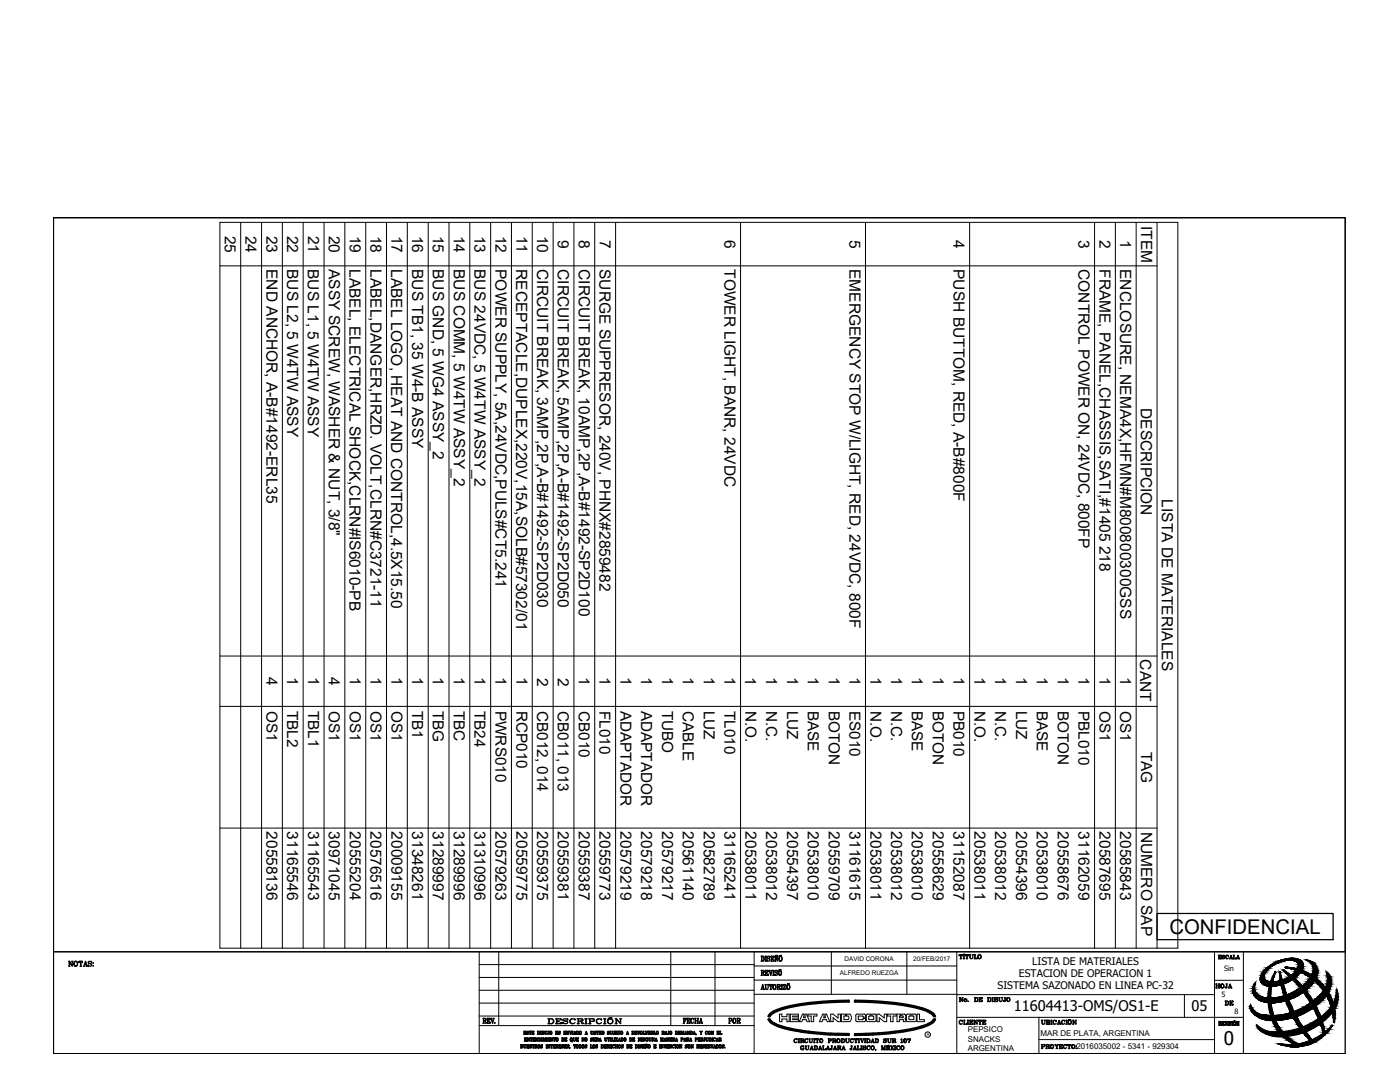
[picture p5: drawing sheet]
<svg xmlns="http://www.w3.org/2000/svg" width="279mm" height="216mm" viewBox="0 0 279 216" stroke-linecap="round" stroke-linejoin="round" font-family="sans-serif">
<defs><g id="words">
<text font-size="4.1" x="233.4" y="186.3">CONFIDENCIAL</text>
<text font-size="3.8" x="244.2" y="208.6">0</text>
<g font-size="3.5">
<text x="241.7" y="198.3">HOJA</text>
<text x="243.8" y="201.8">DE</text>
<text x="144.6" y="205.3">POR</text>
</g>
<g font-size="3.1">
<text x="44.9" y="47" transform="rotate(90 44.9 47)">25</text>
<text x="49" y="47" transform="rotate(90 49 47)">24</text>
<text x="53.2" y="47" transform="rotate(90 53.2 47)">23</text>
<text x="57.3" y="47" transform="rotate(90 57.3 47)">22</text>
<text x="61.5" y="47" transform="rotate(90 61.5 47)">21</text>
<text x="65.6" y="47" transform="rotate(90 65.6 47)">20</text>
<text x="69.8" y="47" transform="rotate(90 69.8 47)">19</text>
<text x="73.9" y="47" transform="rotate(90 73.9 47)">18</text>
<text x="78.1" y="47" transform="rotate(90 78.1 47)">17</text>
<text x="82.3" y="47" transform="rotate(90 82.3 47)">16</text>
<text x="86.4" y="47" transform="rotate(90 86.4 47)">15</text>
<text x="90.6" y="47" transform="rotate(90 90.6 47)">14</text>
<text x="94.7" y="47" transform="rotate(90 94.7 47)">13</text>
<text x="98.9" y="47" transform="rotate(90 98.9 47)">12</text>
<text x="103" y="47" transform="rotate(90 103 47)">11</text>
<text x="107.2" y="47" transform="rotate(90 107.2 47)">10</text>
<text x="111.3" y="47.9" transform="rotate(90 111.3 47.9)">9</text>
<text x="115.5" y="47.9" transform="rotate(90 115.5 47.9)">8</text>
<text x="119.7" y="47.9" transform="rotate(90 119.7 47.9)">7</text>
<text x="144.6" y="47.9" transform="rotate(90 144.6 47.9)">6</text>
<text x="169.6" y="47.9" transform="rotate(90 169.6 47.9)">5</text>
<text x="190.3" y="47.9" transform="rotate(90 190.3 47.9)">4</text>
<text x="215.3" y="47.9" transform="rotate(90 215.3 47.9)">3</text>
<text x="219.4" y="47.9" transform="rotate(90 219.4 47.9)">2</text>
<text x="223.6" y="47.9" transform="rotate(90 223.6 47.9)">1</text>
<text x="227.7" y="45" transform="rotate(90 227.7 45)">ITEM</text>
<text x="53.2" y="53.7" transform="rotate(90 53.2 53.7)">END ANCHOR, A-B#1492-ERL35</text>
<text x="57.3" y="53.7" transform="rotate(90 57.3 53.7)">BUS L2, 5 W4TW ASSY</text>
<text x="61.5" y="53.7" transform="rotate(90 61.5 53.7)">BUS L1, 5 W4TW ASSY</text>
<text x="65.6" y="53.7" transform="rotate(90 65.6 53.7)">ASSY SCREW, WASHER &amp; NUT, 3/8&quot;</text>
<text x="69.8" y="53.7" transform="rotate(90 69.8 53.7)">LABEL, ELECTRICAL SHOCK,CLRN#IS6010-PB</text>
<text x="73.9" y="53.7" transform="rotate(90 73.9 53.7)">LABEL,DANGER,HRZD. VOLT,CLRN#C3721-11</text>
<text x="78.1" y="53.7" transform="rotate(90 78.1 53.7)">LABEL LOGO, HEAT AND CONTROL,4.5X15.50</text>
<text x="82.2" y="53.7" transform="rotate(90 82.2 53.7)">BUS TB1, 35 W4-B ASSY</text>
<text x="86.4" y="53.7" transform="rotate(90 86.4 53.7)">BUS GND, 5 WG4 ASSY_2</text>
<text x="90.6" y="53.7" transform="rotate(90 90.6 53.7)">BUS COMM, 5 W4TW ASSY_2</text>
<text x="94.7" y="53.7" transform="rotate(90 94.7 53.7)">BUS 24VDC, 5 W4TW ASSY_2</text>
<text x="98.9" y="53.7" transform="rotate(90 98.9 53.7)">POWER SUPPLY, 5A,24VDC,PULS#CT5.241</text>
<text x="103" y="53.7" transform="rotate(90 103 53.7)">RECEPTACLE,DUPLEX,220V,15A,SOLB#57302/01</text>
<text x="107.2" y="53.7" transform="rotate(90 107.2 53.7)">CIRCUIT BREAK, 3AMP,2P,A-B#1492-SP2D030</text>
<text x="111.3" y="53.7" transform="rotate(90 111.3 53.7)">CIRCUIT BREAK, 5AMP,2P,A-B#1492-SP2D050</text>
<text x="115.5" y="53.7" transform="rotate(90 115.5 53.7)">CIRCUIT BREAK, 10AMP,2P,A-B#1492-SP2D100</text>
<text x="119.6" y="53.7" transform="rotate(90 119.6 53.7)">SURGE SUPPRESOR, 240V, PHNX#2859482</text>
<text x="144.6" y="53.7" transform="rotate(90 144.6 53.7)">TOWER LIGHT, BANR, 24VDC</text>
<text x="169.5" y="53.7" transform="rotate(90 169.5 53.7)">EMERGENCY STOP W/LIGHT, RED, 24VDC, 800F</text>
<text x="190.3" y="53.7" transform="rotate(90 190.3 53.7)">PUSH BUTTOM, RED, A-B#800F</text>
<text x="215.2" y="53.7" transform="rotate(90 215.2 53.7)">CONTROL POWER ON, 24VDC, 800FP</text>
<text x="219.4" y="53.7" transform="rotate(90 219.4 53.7)">FRAME, PANEL,CHASSIS,SATI,#1405 218</text>
<text x="223.5" y="53.7" transform="rotate(90 223.5 53.7)">ENCLOSURE, NEMA4X,HFMN#M800800300GSS</text>
<text x="227.7" y="81.4" transform="rotate(90 227.7 81.4)">DESCRIPCION</text>
<text x="231.9" y="99.7" transform="rotate(90 231.9 99.7)">LISTA DE MATERIALES</text>
<text x="227.6" y="131.6" transform="rotate(90 227.6 131.6)">CANT</text>
<text x="53.2" y="135.1" transform="rotate(90 53.2 135.1)">4</text>
<text x="57.3" y="135.1" transform="rotate(90 57.3 135.1)">1</text>
<text x="61.5" y="135.1" transform="rotate(90 61.5 135.1)">1</text>
<text x="65.6" y="135.1" transform="rotate(90 65.6 135.1)">4</text>
<text x="69.8" y="135.1" transform="rotate(90 69.8 135.1)">1</text>
<text x="73.9" y="135.1" transform="rotate(90 73.9 135.1)">1</text>
<text x="78.1" y="135.1" transform="rotate(90 78.1 135.1)">1</text>
<text x="82.3" y="135.1" transform="rotate(90 82.3 135.1)">1</text>
<text x="86.4" y="135.1" transform="rotate(90 86.4 135.1)">1</text>
<text x="90.6" y="135.1" transform="rotate(90 90.6 135.1)">1</text>
<text x="94.7" y="135.1" transform="rotate(90 94.7 135.1)">1</text>
<text x="98.9" y="135.1" transform="rotate(90 98.9 135.1)">1</text>
<text x="103" y="135.1" transform="rotate(90 103 135.1)">1</text>
<text x="107.2" y="135.3" transform="rotate(90 107.2 135.3)">2</text>
<text x="111.3" y="135.3" transform="rotate(90 111.3 135.3)">2</text>
<text x="115.5" y="135.1" transform="rotate(90 115.5 135.1)">1</text>
<text x="119.7" y="135.1" transform="rotate(90 119.7 135.1)">1</text>
<text x="123.8" y="135.1" transform="rotate(90 123.8 135.1)">1</text>
<text x="128" y="135.1" transform="rotate(90 128 135.1)">1</text>
<text x="132.1" y="135.1" transform="rotate(90 132.1 135.1)">1</text>
<text x="136.3" y="135.1" transform="rotate(90 136.3 135.1)">1</text>
<text x="140.4" y="135.1" transform="rotate(90 140.4 135.1)">1</text>
<text x="144.6" y="135.1" transform="rotate(90 144.6 135.1)">1</text>
<text x="148.7" y="135.1" transform="rotate(90 148.7 135.1)">1</text>
<text x="152.9" y="135.1" transform="rotate(90 152.9 135.1)">1</text>
<text x="157.1" y="135.1" transform="rotate(90 157.1 135.1)">1</text>
<text x="161.2" y="135.1" transform="rotate(90 161.2 135.1)">1</text>
<text x="165.4" y="135.1" transform="rotate(90 165.4 135.1)">1</text>
<text x="169.5" y="135.1" transform="rotate(90 169.5 135.1)">1</text>
<text x="173.7" y="135.1" transform="rotate(90 173.7 135.1)">1</text>
<text x="177.8" y="135.1" transform="rotate(90 177.8 135.1)">1</text>
<text x="182" y="135.1" transform="rotate(90 182 135.1)">1</text>
<text x="186.2" y="135.1" transform="rotate(90 186.2 135.1)">1</text>
<text x="190.3" y="135.1" transform="rotate(90 190.3 135.1)">1</text>
<text x="194.5" y="135.1" transform="rotate(90 194.5 135.1)">1</text>
<text x="198.6" y="135.1" transform="rotate(90 198.6 135.1)">1</text>
<text x="202.8" y="135.1" transform="rotate(90 202.8 135.1)">1</text>
<text x="206.9" y="135.1" transform="rotate(90 206.9 135.1)">1</text>
<text x="211.1" y="135.1" transform="rotate(90 211.1 135.1)">1</text>
<text x="215.3" y="135.1" transform="rotate(90 215.3 135.1)">1</text>
<text x="219.4" y="135.1" transform="rotate(90 219.4 135.1)">1</text>
<text x="223.6" y="135.1" transform="rotate(90 223.6 135.1)">1</text>
<text x="227.7" y="150" transform="rotate(90 227.7 150)">TAG</text>
<text x="53.2" y="165.9" transform="rotate(90 53.2 165.9)">20558136</text>
<text x="57.3" y="165.9" transform="rotate(90 57.3 165.9)">31165546</text>
<text x="61.5" y="165.9" transform="rotate(90 61.5 165.9)">31165543</text>
<text x="65.6" y="165.9" transform="rotate(90 65.6 165.9)">30971045</text>
<text x="69.8" y="165.9" transform="rotate(90 69.8 165.9)">20555204</text>
<text x="73.9" y="165.9" transform="rotate(90 73.9 165.9)">20576516</text>
<text x="78.1" y="165.9" transform="rotate(90 78.1 165.9)">20009155</text>
<text x="82.3" y="165.9" transform="rotate(90 82.3 165.9)">31348261</text>
<text x="86.4" y="165.9" transform="rotate(90 86.4 165.9)">31289997</text>
<text x="90.6" y="165.9" transform="rotate(90 90.6 165.9)">31289996</text>
<text x="94.7" y="165.9" transform="rotate(90 94.7 165.9)">31310996</text>
<text x="98.9" y="165.9" transform="rotate(90 98.9 165.9)">20579263</text>
<text x="103" y="165.9" transform="rotate(90 103 165.9)">20559775</text>
<text x="107.2" y="165.9" transform="rotate(90 107.2 165.9)">20559375</text>
<text x="111.3" y="165.9" transform="rotate(90 111.3 165.9)">20559381</text>
<text x="115.5" y="165.9" transform="rotate(90 115.5 165.9)">20559387</text>
<text x="119.7" y="165.9" transform="rotate(90 119.7 165.9)">20559773</text>
<text x="123.8" y="165.9" transform="rotate(90 123.8 165.9)">20579219</text>
<text x="128" y="165.9" transform="rotate(90 128 165.9)">20579218</text>
<text x="132.1" y="165.9" transform="rotate(90 132.1 165.9)">20579217</text>
<text x="136.3" y="165.9" transform="rotate(90 136.3 165.9)">20561140</text>
<text x="140.4" y="165.9" transform="rotate(90 140.4 165.9)">20582789</text>
<text x="144.6" y="165.9" transform="rotate(90 144.6 165.9)">31165241</text>
<text x="148.8" y="165.9" transform="rotate(90 148.8 165.9)">20538011</text>
<text x="152.9" y="165.9" transform="rotate(90 152.9 165.9)">20538012</text>
<text x="157.1" y="165.9" transform="rotate(90 157.1 165.9)">20554397</text>
<text x="161.2" y="165.9" transform="rotate(90 161.2 165.9)">20538010</text>
<text x="165.4" y="165.9" transform="rotate(90 165.4 165.9)">20559709</text>
<text x="169.5" y="165.9" transform="rotate(90 169.5 165.9)">31161615</text>
<text x="173.7" y="165.9" transform="rotate(90 173.7 165.9)">20538011</text>
<text x="177.8" y="165.9" transform="rotate(90 177.8 165.9)">20538012</text>
<text x="182" y="165.9" transform="rotate(90 182 165.9)">20538010</text>
<text x="186.2" y="165.9" transform="rotate(90 186.2 165.9)">20558629</text>
<text x="190.3" y="165.9" transform="rotate(90 190.3 165.9)">31152087</text>
<text x="194.5" y="165.9" transform="rotate(90 194.5 165.9)">20538011</text>
<text x="198.6" y="165.9" transform="rotate(90 198.6 165.9)">20538012</text>
<text x="202.8" y="165.9" transform="rotate(90 202.8 165.9)">20554396</text>
<text x="206.9" y="165.9" transform="rotate(90 206.9 165.9)">20538010</text>
<text x="211.1" y="165.9" transform="rotate(90 211.1 165.9)">20558676</text>
<text x="215.3" y="165.9" transform="rotate(90 215.3 165.9)">31162059</text>
<text x="219.4" y="165.9" transform="rotate(90 219.4 165.9)">20587695</text>
<text x="223.6" y="165.9" transform="rotate(90 223.6 165.9)">20585843</text>
<text x="227.7" y="166" transform="rotate(90 227.7 166)">NUMERO SAP</text>
</g>
<g font-size="3">
<text x="53.2" y="141.8" transform="rotate(90 53.2 141.8)">OS1</text>
<text x="57.3" y="141.8" transform="rotate(90 57.3 141.8)">TBL2</text>
<text x="61.5" y="141.8" transform="rotate(90 61.5 141.8)">TBL1</text>
<text x="65.6" y="141.8" transform="rotate(90 65.6 141.8)">OS1</text>
<text x="69.8" y="141.8" transform="rotate(90 69.8 141.8)">OS1</text>
<text x="73.9" y="141.8" transform="rotate(90 73.9 141.8)">OS1</text>
<text x="78.1" y="141.8" transform="rotate(90 78.1 141.8)">OS1</text>
<text x="82.3" y="141.8" transform="rotate(90 82.3 141.8)">TB1</text>
<text x="86.4" y="141.8" transform="rotate(90 86.4 141.8)">TBG</text>
<text x="90.6" y="141.8" transform="rotate(90 90.6 141.8)">TBC</text>
<text x="94.7" y="141.8" transform="rotate(90 94.7 141.8)">TB24</text>
<text x="98.9" y="141.8" transform="rotate(90 98.9 141.8)">PWRS010</text>
<text x="103" y="141.8" transform="rotate(90 103 141.8)">RCP010</text>
<text x="107.2" y="141.8" transform="rotate(90 107.2 141.8)">CB012, 014</text>
<text x="111.3" y="141.8" transform="rotate(90 111.3 141.8)">CB011, 013</text>
<text x="115.5" y="141.8" transform="rotate(90 115.5 141.8)">CB010</text>
<text x="119.7" y="141.8" transform="rotate(90 119.7 141.8)">FL010</text>
<text x="123.8" y="141.8" transform="rotate(90 123.8 141.8)">ADAPTADOR</text>
<text x="128" y="141.8" transform="rotate(90 128 141.8)">ADAPTADOR</text>
<text x="132.1" y="141.8" transform="rotate(90 132.1 141.8)">TUBO</text>
<text x="136.3" y="141.8" transform="rotate(90 136.3 141.8)">CABLE</text>
<text x="140.4" y="141.8" transform="rotate(90 140.4 141.8)">LUZ</text>
<text x="144.6" y="141.8" transform="rotate(90 144.6 141.8)">TL010</text>
<text x="148.8" y="141.8" transform="rotate(90 148.8 141.8)">N.O.</text>
<text x="152.9" y="141.8" transform="rotate(90 152.9 141.8)">N.C.</text>
<text x="157.1" y="141.8" transform="rotate(90 157.1 141.8)">LUZ</text>
<text x="161.2" y="141.8" transform="rotate(90 161.2 141.8)">BASE</text>
<text x="165.4" y="141.8" transform="rotate(90 165.4 141.8)">BOTON</text>
<text x="169.5" y="141.8" transform="rotate(90 169.5 141.8)">ES010</text>
<text x="173.7" y="141.8" transform="rotate(90 173.7 141.8)">N.O.</text>
<text x="177.8" y="141.8" transform="rotate(90 177.8 141.8)">N.C.</text>
<text x="182" y="141.8" transform="rotate(90 182 141.8)">BASE</text>
<text x="186.2" y="141.8" transform="rotate(90 186.2 141.8)">BOTON</text>
<text x="190.3" y="141.8" transform="rotate(90 190.3 141.8)">PB010</text>
<text x="194.5" y="141.8" transform="rotate(90 194.5 141.8)">N.O.</text>
<text x="198.6" y="141.8" transform="rotate(90 198.6 141.8)">N.C.</text>
<text x="202.8" y="141.8" transform="rotate(90 202.8 141.8)">LUZ</text>
<text x="207" y="141.8" transform="rotate(90 207 141.8)">BASE</text>
<text x="211.1" y="141.8" transform="rotate(90 211.1 141.8)">BOTON</text>
<text x="215.3" y="141.8" transform="rotate(90 215.3 141.8)">PBL010</text>
<text x="219.4" y="141.8" transform="rotate(90 219.4 141.8)">OS1</text>
<text x="223.6" y="141.8" transform="rotate(90 223.6 141.8)">OS1</text>
</g>
<g font-size="2.9">
<text x="202.4" y="201.8">11604413-OMS/OS1-E</text>
<text x="237.8" y="201.8">05</text>
</g>
<g font-size="2.1">
<text x="199.1" y="197.3">SISTEMA SAZONADO EN LINEA PC-32</text>
<text x="203.4" y="195">ESTACION DE OPERACION 1</text>
<text x="206" y="192.5">LISTA DE MATERIALES</text>
</g>
<g font-size="1.6">
<text x="193.1" y="206">PEPSICO</text>
<text x="193.1" y="207.9">SNACKS</text>
<text x="193.1" y="209.6">ARGENTINA</text>
<text x="207.7" y="206.6">MAR DE PLATA, ARGENTINA</text>
<text x="214.8" y="209.4">2016035002 - 5341 - 929304</text>
</g>
<g font-size="1.5">
<text x="244.3" y="193.7">Sin</text>
<text x="243.8" y="198.9">5</text>
<text x="246.4" y="202.4">8</text>
</g>
<g font-size="1.3">
<text x="168.5" y="191.8">DAVID CORONA</text>
<text x="182.3" y="191.8">20/FEB/2017</text>
<text x="167.6" y="194.6">ALFREDO RUEZGA</text>
</g>
<text font-size=".9" x="185" y="206.7">R</text>
</g></defs>
<!-- layer: 0 -->
<g fill="none" stroke="#000" stroke-width=".2">
<path d="M10.7 43.4h257.8v146.5h-257.8zM43.9 44.4h191.2v144.8h-191.2zM43.9 53.1h187M48 44.4v144.8M52.2 44.4v144.8M56.4 44.4v144.8M60.5 44.4v144.8M64.7 44.4v144.8M68.8 44.4v144.8M73 44.4v144.8M77.1 44.4v144.8M81.3 44.4v144.8"/>
<path d="M85.5 44.4v144.8M89.6 44.4v144.8M93.8 44.4v144.8M97.9 44.4v144.8M102.1 44.4v144.8M106.2 44.4v144.8M110.4 44.4v144.8M114.5 44.4v144.8M118.7 44.4v144.8M122.9 44.4v144.8M147.8 44.4v144.8M172.7 44.4v144.8"/>
<path d="M193.5 44.4v144.8M218.4 44.4v144.8M222.6 44.4v144.8M226.7 44.4v144.8M230.9 44.4v144.8M43.9 130.9h187M43.9 141h187M43.9 165.2h187M95.6 195h54.9M95.6 192.5h54.9M95.6 197.6h54.9M95.6 189.9v20.3"/>
<path d="M99.5 189.9v14.7M133.9 189.9v14.7M142.7 189.9v14.7M150.5 189.9v20.3M150.5 195.6h40.5M150.5 192.8h40.5M150.5 198.4h40.5M165.9 189.9v8.5M181 189.9v8.5M191 198.5h51.4M191 189.9v20.3M236.4 198.5v4.5"/>
<path d="M242.4 189.9v20.3M242.4 195.6h5.7M248.1 189.9v20.3M250.6 196a2.09 2.09 0 0 0 1.8 3.1 10.1 10.1 0 0 0 9.4-4.5 2.02 2.02 0 0 0-1.1-3.1 2.48 2.48 0 0 1 2.1 1.6 2.48 2.48 0 0 1-.4 2.6 10.5 10.5 0 0 1-10.3 4.2 2.34 2.34 0 0 1-1.9-1.5 2.34 2.34 0 0 1 .4-2.4zM252.4 193.6a7.8 7.8 0 0 1 6.6-2.3 1.48 1.48 0 0 1 1.1 1.1 1.48 1.48 0 0 1-.4 1.5 7.6 7.6 0 0 1-7.3 2.7 1.53 1.53 0 0 1-.4-2.6zM253.1 193.4a6.1 6.1 0 0 1 5.3-1.6 1.13 1.13 0 0 1 .7 .9 1.13 1.13 0 0 1-.5 1.1 6.2 6.2 0 0 1-5.6 2 1.13 1.13 0 0 1-.7-1 1.13 1.13 0 0 1 .5-1.1zM254.6 194.1l-.1-.1a10.7 10.7 0 0 0 2.4 13.6l1.5 .8-3.2-.2a8.7 8.7 0 0 0 10.7-3.5M254.6 194.1a11.7 11.7 0 0 0-.4 8.6M255.3 194.1l.1-.1a34.7 34.7 0 0 0 6.4 13.5M255.3 194.1a23.1 23.1 0 0 0 6.1 13.6l-2.4 .6M256.1 193.7a25.1 25.1 0 0 1 8 12.4M256.2 193.6l-.1 .1"/>
<path d="M256.2 193.6a19.3 19.3 0 0 1 8.2 12.3l1.4-1.3 .1 .1M256.5 193a10.1 10.1 0 0 1 10 9.7l-.3 1.3a11.5 11.5 0 0 0-9.7-11zM264.6 198.8a14 14 0 0 1-10.8 4.8M265.6 195.1a4.2 4.2 0 0 1-1 3.7M265.6 195.1l-.4-.7-.5-.6a4.2 4.2 0 0 1-1.3 4.7 14.2 14.2 0 0 1-6.9 3.8M95.6 200.2h54.9M95.6 204.6h54.9M95.6 202.7h54.9M155.6 202.4h.4v.5h1v-.5h.5v1.5h-.5v-.6h-1v.6h-.4zM157.7 202.4h1.6v.3h-1.1v.2h1.1v.4h-1.1v.2h1.1v.4h-1.6zM160.2 202.4h.2v.7h.3v-.7h.2l.7 1.5h-.5l-.2-.4h-.7l-.2 .4h-.5zM161.2 202.4h1.8v.3h-.6v1.2h-.5v-1.2h-.7z"/>
<path d="M164.2 202.4h.3l-.1 .7h.3v-.7h.3l.6 1.5h-.5l-.2-.4h-.7l-.2 .4h-.5zM165.8 202.4h.5l.9 .7v-.7h.5v1.5h-.5l-.9-.8v.8h-.5zM169.3 203.5h-.9v-.8h.3v-.3h-.8v1.5h1.7M169.3 202.7a.5 .5 0 0 1 0 .8M169.6 202.3a1.03 1.03 0 0 1 0 1.5M169.6 202.4h-.6v.3h.3M170.8 203.6l.3 .3 1.4-.1 .2-.2M171 202.3l-.2 .3v1M171.1 202.4h1.4M171.4 202.7l-.1 .6 .1 .2M171.4 203.5h.7l.2-.3h.4v.4M171.4 202.7h.7"/>
<path d="M172.5 202.3l.2 .2v.5h-.4l-.2-.3M172.9 203.6l.3 .2 1.4 .1 .2-.3M173.2 202.3l-.3 .3v1M173.2 202.4h.6v.3h-.3M173.5 202.7l-.1 .6 .1 .2M174.2 202.7l.2 .2-.1 .5-.8 .1M174.6 202.3l.2 .3v1M174.6 202.4h-.6v.3h.2M175 202.4h.5l1 .7v-.7h.5v1.5h-.5l-1-.8v.8h-.5zM177.1 202.4h1.8v.3h-.7v1.2h-.5v-1.2h-.6zM180.5 202.3l.3 .3-.1 .6-.1 .1 .2 .2v.4h-.5v-.4h-.8v.4h-.5v-1.5h.7v.3h-.2v.4h.7v-.4M180.5 202.4h-.5v.3h.2"/>
<path d="M180.9 203.6l.3 .3 1.4-.1 .3-.2M181.2 202.3l-.3 .3v1M181.2 202.4h.6v.3h-.3M181.4 202.9v.4M181.5 202.7l-.1 .2M182.2 202.7l.2 .2-.1 .5-.8 .1-.1-.2M182.6 202.3l.3 .3v1M182.6 202.4h-.6v.3h.3M183 202.4h.5v1.1h1v.4h-1.5zM191 203h57.1M207.3 203v7.2M207.3 207.4h35.1"/>
<path d="M249.9 202a1.48 1.48 0 0 1-.3-1.6 2.8 2.8 0 0 0 2.3 2.1M249.9 202l1.5 1.1 1.1 .4 1.3 .2M254.2 202.7a9 9 0 0 0 4.9 5.6M256.5 202.4l-2 .2-2.6-.1M264.1 206.1l-2.3 1.4"/>
<circle cx="185.1" cy="206.4" r=".54"/>
</g>
<g fill="none" stroke="#000" stroke-width=".25">
<path d="M10.7 43.4h257.8v166.8h-257.8zM10.7 189.9h257.8M13.7 191.8h.2M13.7 192.8h.3M13.8 191.8v1M14.3 191.8h.3M14.4 192.7l-.5-.9v1M14.4 191.8v1l-.5-.9M15.1 191.8a.44 .44 0 0 0-.4 .6 .44 .44 0 0 0 .7 .2 .41 .41 0 0 0 0-.6 .41 .41 0 0 0-.5-.1l-.1 .7 .3 .2M15.2 191.8a.56 .56 0 0 1 0 1M15.8 191.8v.3v-.3h.7v.3l-.1-.3M15.9 192.8h.4"/>
<path d="M16.1 191.8v1M16.6 192.8h.3M16.8 192.5h.5M17.1 191.9l.3 .9-.3-1-.4 1M17.2 192.8h.3M17.6 192.1l.6 .2a.32 .32 0 0 1-.2 .5 .32 .32 0 0 1-.4-.3v.3l.1-.2M18.2 191.9l.1-.1v.3a.29 .29 0 0 0-.4-.3 .29 .29 0 0 0-.2 .4l.6 .3M18.6 192.1h.1M18.6 192.7h.1M151.9 190.8h.4a.58 .58 0 0 1 0 1h-.4M151.9 193.6h.4l.2 .2-.1 .3h-.4M151.9 197.4h.2"/>
<path d="M151.9 194.6h.3M152 190.8v1M152 193.6v1M152 197.2h.4M152.2 196.6l.3 .8-.3-.9-.2 .9M152.2 194.1l.3 .5 .1-.1M152.3 190.8a.65 .65 0 0 1 0 1M152.3 194.1l.1 .5 .2-.1M152.3 193.6l.2 .2-.2 .3M152.3 197.4h.3M152.7 196.5h.2M152.7 193.6h.6v.3v-.3"/>
<path d="M152.7 194.6h.6v-.3v.3M152.7 190.8h.3M152.7 191.8h.3M152.8 196.5v.8l.2 .1 .3-.1v-.8M152.8 196.5v.7l.2 .2M152.8 190.8v1M152.8 193.6v1M152.9 190.8v1M152.9 193.6v1M152.9 194.1h.2M153.1 193.9v.4M153.1 191l.5 .5-.2 .3-.2-.1-.1-.2v.3v-.1"/>
<path d="M153.2 196.5h.2M153.5 193.6h.2M153.6 196.5v.3v-.3h.5v.3v-.3M153.6 191v-.2v.3a.25 .25 0 0 0-.3-.3 .25 .25 0 0 0-.1 .4l.4 .3M153.7 197.4h.3M153.8 196.5v.9M153.8 190.8h.6v.3v-.3M153.8 191.8h.6v-.3v.3M153.9 193.6h.2M154 190.8v1M154 191.3h.2M154.1 193.6l-.3 1-.2-1 .2 .9"/>
<path d="M154.2 191.1v.4M154.2 194.6h.3M154.2 193.6h.3M154.3 193.6v1M154.4 193.6v1M154.5 196.5a.49 .49 0 0 0-.2 .5 .49 .49 0 0 0 .4 .4 .47 .47 0 0 0 .2-.6 .47 .47 0 0 0-.5-.3 .63 .63 0 0 0 .1 .9M154.6 196.5a.62 .62 0 0 1 0 .9M154.6 193.9l.6 .4-.2 .3h-.3l-.1-.3v.3l.1-.1M154.6 191.8h.3M154.6 190.9h.2M154.7 190.9v.9M154.9 190.6l.1 .2 .2-.2-.5 .2z"/>
<path d="M155.1 196.5h.4l.2 .1-.1 .3h-.4M155.1 197.4h.2M155.1 193.8l.1-.2v.3l-.1-.1a.24 .24 0 0 0-.4-.1 .24 .24 0 0 0 .1 .4l.4 .2M155.1 190.9h.2M155.2 196.5v.9M155.2 191.7l-.4-.8v.9M155.2 190.9v.9l-.4-.8M155.4 196.9l.3 .5-.2-.4M155.5 193.5l.4-.1zM155.5 196.5l.2 .1-.2 .3M155.6 190.7l.4-.1zM155.6 193.6a.55 .55 0 0 0-.2 .6 .55 .55 0 0 0 .3 .4 .5 .5 0 0 0 .3-.5 .5 .5 0 0 0-.4-.4 .69 .69 0 0 0 0 .9"/>
<path d="M155.7 193.6a.66 .66 0 0 1 0 1M155.8 190.8a.49 .49 0 0 0-.3 .5 .49 .49 0 0 0 .4 .4 .48 .48 0 0 0 .2-.5 .48 .48 0 0 0-.4-.4 .66 .66 0 0 0 .1 1M155.8 190.8a.62 .62 0 0 1 0 1M155.9 197.4h.3M155.9 196.5h.3M156 196.5v.9M156.3 196.5v.3v-.3h.5l-.5 .9M156.8 196.5l-.5 .9h.5v-.2v.2M157.1 196.4l.4-.1zM157.3 196.5a.49 .49 0 0 0-.3 .5 .49 .49 0 0 0 .5 .4 .47 .47 0 0 0 .2-.5 .47 .47 0 0 0-.5-.4 .66 .66 0 0 0 .1 .9M157.4 196.5a.66 .66 0 0 1 0 .9M191.4 199.1h.2v.7v-.7l.5 .7"/>
<path d="M191.4 199.8h.3M191.5 190.5l-.1 .2v-.2h.7v.2l-.1-.2M191.6 191.3h.3M191.7 190.5v.8M191.8 190.5v.8M192 199.1h.2M192.1 199.1v.7l-.5-.7M192.2 191.3h.3M192.2 190.5h.3M192.3 190.4h.2zM192.3 191.3v-.8l.1 .8M192.6 199.3a.27 .27 0 0 0-.2 .4 .27 .27 0 0 0 .5 0 .27 .27 0 0 0-.2-.4 .27 .27 0 0 0-.3 .2 .27 .27 0 0 0 .2 .3"/>
<path d="M192.7 190.5v.2v-.2h.6v.2l-.1-.2M192.7 199.3l.2 .2-.2 .3M192.8 191.3h.3M193 190.5v.8M193.2 199.8h.1M193.4 190.5h.3M193.6 190.5v.6l.2 .2 .3-.1v-.7M193.6 190.5v.7l.2 .1M194 190.5h.3M194.4 191.3h.6v-.2v.2M194.4 190.5h.3M194.5 199.1h.4a.4 .4 0 0 1 .3 .3 .4 .4 0 0 1-.3 .4h-.4"/>
<path d="M194.5 190.5v.8M194.6 190.5v.8M194.6 199.1v.7M194.9 199.1a.42 .42 0 0 1 .2 .3 .42 .42 0 0 1-.2 .4M195.4 199.1h.6v.2v-.2M195.4 199.8h.6v-.2v.2M195.4 190.5a.39 .39 0 0 0-.3 .6 .39 .39 0 0 0 .7 0 .39 .39 0 0 0-.3-.6 .42 .42 0 0 0-.3 .4 .42 .42 0 0 0 .2 .4M195.5 199.1v.7M195.5 190.5a.43 .43 0 0 1 .3 .4 .43 .43 0 0 1-.3 .4M195.5 199.4h.3M195.8 199.3v.3M197.1 199.1h.4a.4 .4 0 0 1 .3 .3 .4 .4 0 0 1-.3 .4h-.4"/>
<path d="M197.2 199.1v.7M197.5 199.1a.42 .42 0 0 1 .2 .3 .42 .42 0 0 1-.2 .4M198 199.1h.3M198 199.8h.3M198.1 199.1v.7M198.4 199.1h.7v.3h-.2M198.4 199.8h.6l.1-.2-.2-.2 .2 .2-.2 .2M198.6 199.1v.7M198.9 199.1l.1 .3h-.4M199.3 199.1h.3M199.4 199.1v.5l.3 .2 .3-.1v-.6M199.5 199.1v.5l.2 .2"/>
<path d="M199.9 199.1h.2M200.5 199.1h.3M200.6 199.1l-.1 .7M200.6 199.1v.7h-.2l-.1-.1M201.2 199.1a.39 .39 0 0 0-.3 .6 .39 .39 0 0 0 .7 0 .39 .39 0 0 0-.3-.6 .41 .41 0 0 0-.4 .3 .41 .41 0 0 0 .3 .4M201.3 199.1a.44 .44 0 0 1 0 .7M243.1 190.6h.6v.2v-.2M243.1 191.3h.6v-.2v.2M243.3 190.6v.7M243.3 191h.2M243.5 190.8v.3M243.9 190.8l.4 .2a.24 .24 0 0 1-.1 .3 .24 .24 0 0 1-.3-.2v.2v-.1"/>
<path d="M244.4 190.7v-.1v.2a.22 .22 0 0 0-.3-.2 .22 .22 0 0 0-.1 .3l.4 .2M244.9 190.6a.39 .39 0 0 0-.3 .4 .39 .39 0 0 0 .3 .3M245.1 190.7v.1v-.2v.1a.3 .3 0 0 0-.4 .1 .3 .3 0 0 0 0 .4 .3 .3 0 0 0 .4-.1M245.3 191.3h.3M245.5 191.1h.3M245.7 190.7l.2 .6-.2-.7-.3 .7M245.8 191.3h.2M246.1 191.3h.5v-.2v.2M246.1 190.6h.2M246.2 190.6v.7M246.7 191.3h.3M246.8 191.3l.3-.7 .2 .7"/>
<path d="M246.9 191.1h.3M247.1 190.7l.2 .6M247.2 191.3h.2M96.4 203.2h.4l.2 .2v.2l-.5 .1M96.4 204.2h.3M96.5 203.2v1M96.7 203.7l.4 .4M96.8 203.7l.2 .5 .1-.2M96.8 203.2l.2 .2-.2 .3M97.2 203.2h.6v.3v-.3M97.2 204.2h.6v-.3v.3M97.3 203.2v1"/>
<path d="M97.4 203.7h.2M97.4 203.2v1M97.6 203.5v.3M98 203.2h.2M98.1 203.2l.2 1 .3-1M98.1 203.2l.2 .8M98.4 203.2h.2M98.7 204.1v.1zM103.9 208.5l.1 .6v-.6l.3 .5M103.9 209.1h.1M104.2 208.5h.2M104.3 208.5v.6l-.3-.6"/>
<path d="M104.5 208.5h.2M104.5 205.8h.5v.2l-.1-.2M104.5 206.4h.5v-.2l-.1 .2M104.6 208.5v.4l.1 .2 .2-.1 .1-.5M104.6 208.5l.1 .6M104.6 205.8v.6M104.6 207.1h.5v.2l-.1-.2M104.6 207.7h.5v-.2l-.1 .2M104.6 206.1h.2M104.7 207.1v.6M104.7 207.4h.2M104.8 206v.2"/>
<path d="M104.9 208.5h.1M104.9 207.3v.2M105.1 205.9l.4 .3-.2 .2-.2-.2v.1M105.1 208.5h.5v.2l-.1-.2M105.1 209.1h.5v-.2l-.1 .2M105.2 207.1h.1M105.2 207.7h.2M105.2 208.5v.6M105.2 208.8h.2M105.3 207.1v.6M105.4 208.7v.2M105.4 205.9l.1 .1a.17 .17 0 0 0-.2-.2 .17 .17 0 0 0-.2 .2l.4 .2"/>
<path d="M105.5 207.1h.2M105.6 207.7l-.3-.6v.6M105.6 207.1v.6l-.3-.5M105.6 205.8v.2v-.2h.4v.2v-.2M105.7 208.6a.32 .32 0 0 1 .3 .5h-.2l-.1-.2v.2v-.1M105.7 206.4h.2M105.8 205.8v.6M105.8 207.1v.2v-.2h.4v.2v-.2M105.9 207.7h.2M106 207.1v.6M106 208.6l.1-.1v.2a.18 .18 0 0 0-.3-.2 .17 .17 0 0 0-.1 .2l.4 .2M106.1 205.8h.4v.2v-.2"/>
<path d="M106.1 206.4h.4v-.2v.2M106.2 205.8v.6M106.2 206.1h.2M106.2 208.5v.2v-.2h.4v.2v-.2M106.3 207.1h.4v.2v-.2M106.3 207.7h.4v-.2v.2M106.3 209.1h.2M106.4 206v.2M106.4 207.1v.6M106.4 207.4h.2M106.4 208.5v.6M106.6 207.3v.2"/>
<path d="M106.7 208.5h.5v.2l-.4 .1M106.7 209.1h.2M106.8 208.5v.6M106.9 207.1h.1M106.9 207.7h.1M106.9 207.1v.6M107 208.8l.2 .2M107 208.8l.1 .3 .1-.1M107 208.5l.2 .1-.2 .2M107.2 207.1h.2M107.2 205.8h.3a.34 .34 0 0 1 .2 .3 .34 .34 0 0 1-.2 .3h-.3M107.3 207.7l-.3-.6v.6"/>
<path d="M107.3 207.1v.6l-.3-.5M107.3 205.8v.6M107.5 207.1h.3l.1 .3v.3h-.4M107.5 205.8l.2 .2-.2 .4M107.5 208.5l-.1 .1a.29 .29 0 0 0-.1 .4 .29 .29 0 0 0 .4 0 .29 .29 0 0 0 0-.4l-.1-.1a.31 .31 0 0 0-.3 .3 .31 .31 0 0 0 .2 .3M107.5 208.5l.2 .3-.2 .3M107.6 207.1v.6M107.7 207.1l.2 .3-.2 .3M107.8 206.4h.2M107.8 205.8h.2M107.9 208.6a.32 .32 0 0 1 .3 .5h-.2l-.1-.2v.2v-.1M107.9 205.8v.6"/>
<path d="M108.1 207.1h.1M108.1 207.7h.1M108.1 205.8h.4l-.1 .3M108.1 206.4h.4l-.1-.3 .1 .1-.1 .2M108.1 207.1v.6M108.2 207.1v.6M108.2 205.8v.6M108.2 208.6l.1-.1v.2a.18 .18 0 0 0-.3-.2 .17 .17 0 0 0-.1 .2l.4 .2M108.3 207.1l.3 .6M108.3 207.7h.2M108.4 205.8l.1 .2-.3 .1M108.7 205.8h.2"/>
<path d="M108.7 207.7h.2M108.8 205.8v.4l.1 .2 .2-.1v-.5M108.8 205.8l.1 .6M108.9 207.1l-.1 .6v-.6l-.2 .6-.2-.6v.6M109 208.5h.2M109 209.1h.2M109 207.1h.2M109 207.7h.2M109.1 205.8h.1M109.1 208.5v.6M109.1 207.1v.6M109.3 208.5h.1"/>
<path d="M109.3 209.1h.1M109.3 207.1h.4v.2v-.2M109.3 207.7h.4v-.2v.2M109.3 203.3h.7a.49 .49 0 0 1 .5 .5 .49 .49 0 0 1-.5 .5h-.7M109.3 208.5v.6M109.4 207.1v.6M109.4 207.4h.2M109.4 205.8h.2M109.5 205.8v.6M109.5 205.8v.5v.1l-.1-.1M109.5 203.3v1M109.6 207.3v.2"/>
<path d="M109.6 203.3v1M109.6 208.5h.2M109.7 209l-.3-.5v.6M109.7 208.5v.6l-.3-.6M109.9 207.1h.1M109.9 207.7h.1M109.9 205.8a.27 .27 0 0 0-.2 .4 .27 .27 0 0 0 .4 .1 .25 .25 0 0 0 0-.4 .25 .25 0 0 0-.3 0l.1 .5M109.9 208.5v.2v-.2h.4v.2l-.1-.2M109.9 207.1v.6M110 205.8l.1 .2-.1 .4M110 209.1h.2M110 203.3a.49 .49 0 0 1 .5 .5 .49 .49 0 0 1-.5 .5"/>
<path d="M110.1 208.5v.6M110.2 207.1h.1M110.3 207.7l-.3-.6v.6M110.3 207.1v.6l-.3-.5M110.4 208.5h.4v.2v-.2M110.4 209.1h.4v-.2v.2M110.5 208.5v.6M110.5 208.8h.1M110.5 207.1v.2v-.2h.4v.2l-.1-.2M110.6 207.7h.2M110.6 207.1v.6M110.6 208.7v.2"/>
<path d="M110.9 203.3h1.1v.3l-.1-.3M110.9 204.3h1.1v-.3l-.1 .3M110.9 205.8h.4v.2v-.2M110.9 206.4h.4v-.2v.2M110.9 208.5l.5 .1-.1 .2h-.3M110.9 209.1h.2M110.9 205.8v.6M111 206.1h.1M111 208.5v.6M111.1 203.3v1M111.1 206v.2M111.2 207.1a.27 .27 0 0 0-.3 .4 .27 .27 0 0 0 .5 .1 .25 .25 0 0 0 0-.4 .25 .25 0 0 0-.4 0v.3l.2 .2"/>
<path d="M111.2 203.3v1M111.2 203.8h.4M111.2 208.8l.2 .2M111.2 207.1l.2 .3-.2 .3M111.2 208.8l.1 .3 .1-.1M111.2 208.5l.1 .1-.1 .2M111.4 205.9l.4 .3-.1 .2-.3-.2v.1M111.5 208.5h.4v.2v-.2M111.5 209.1h.4v-.2v.2M111.6 203.6v.3M111.6 208.5v.6M111.6 208.8h.2"/>
<path d="M111.8 205.9v.1a.17 .17 0 0 0-.2-.2 .17 .17 0 0 0-.1 .2l.3 .2M111.8 208.7v.2M112.1 208.6l.3 .2a.18 .18 0 0 1-.1 .3 .18 .18 0 0 1-.2-.2v.2v-.1M112.1 207.1h.3a.34 .34 0 0 1 .2 .3 .34 .34 0 0 1-.2 .3h-.3M112.2 207.1v.6M112.3 203.5l1 .4v.2l-.3 .2-.5-.1-.2-.2v.3l.1-.2M112.4 207.1l.1 .3-.1 .3M112.4 208.6v-.1v.2a.18 .18 0 0 0-.1-.2 .18 .18 0 0 0-.2 .2l.3 .2M112.5 205.8h.4v.2v-.2M112.5 206.4h.4v-.2v.2M112.6 205.8v.6M112.6 208.5h.4v.2v-.2"/>
<path d="M112.6 209.1h.4v-.2v.2M112.6 206.1h.2M112.7 207.1h.4v.2v-.2M112.7 207.7h.4v-.2v.2M112.7 208.5v.6M112.7 208.8h.2M112.8 206v.2M112.8 207.1v.6M112.8 207.4h.2M112.9 208.7v.2M113 207.3v.2M113.1 206.4h.1"/>
<path d="M113.1 205.8h.1M113.1 205.8l.1 .6v-.6l.3 .5M113.1 208.6l.4 .2a.18 .18 0 0 1-.1 .3 .18 .18 0 0 1-.3-.2v.2l.1-.1M113.2 203.4l.1-.1v.3l-.2-.3h-.4l-.4 .2 1 .4M113.4 205.8h.2M113.5 205.8v.6l-.3-.6M113.5 208.6v-.1v.2l-.2-.2-.2 .1 .4 .3M113.7 205.8h.1M113.7 205.8l.2 .6 .2-.6M113.7 209.1v.1M113.7 205.8l.2 .5M114 207.1a.27 .27 0 0 0-.2 .4 .27 .27 0 0 0 .4 .1 .25 .25 0 0 0 0-.3 .25 .25 0 0 0-.3-.1l-.1 .4 .2 .1"/>
<path d="M114 205.8h.1M114 207.1l.2 .3-.2 .3M114.1 207.7l.1 .2-.2-.4-.1 .2M114.2 203.3a.49 .49 0 0 0-.4 .5 .49 .49 0 0 0 .4 .5M114.2 206.4h.2M114.2 205.8h.2M114.3 205.8v.6M114.4 207.1h.2M114.5 206.4h.1M114.5 208.5v.2v-.2h.4v.2l-.1-.2M114.6 206.2h.2M114.6 209.1h.2"/>
<path d="M114.7 208.5v.6M114.7 203.4l.1 .2v-.3l-.1 .1a.55 .55 0 0 0-.8 0 .55 .55 0 0 0 0 .8 .55 .55 0 0 0 .9-.2M114.7 205.9l.2 .5-.2-.6-.2 .6M114.8 207.1h.1M114.8 206.4h.2M114.8 207.1v.4l-.1 .2h-.2v-.6l.1 .6M115 207.1h.4v.2v-.2M115 207.7h.4v-.2v.2M115 205.8h.3a.34 .34 0 0 1 .2 .3 .34 .34 0 0 1-.2 .3h-.3M115.1 207.1v.6M115.1 205.8v.6M115.1 207.4h.2"/>
<path d="M115.2 208.5l-.2 .1a.26 .26 0 0 0 0 .4 .26 .26 0 0 0 .4 0 .27 .27 0 0 0 0-.3 .27 .27 0 0 0-.3-.2l-.1 .3 .2 .3M115.2 205.8v.6M115.2 203.3h.8l.4 .2-.2 .2-.7 .1M115.2 204.3h.5M115.2 208.5l.2 .3-.2 .3M115.3 207.3v.2M115.3 205.8l.2 .2-.2 .4M115.4 203.3v1M115.5 203.3v1M115.6 208.5h.2l.2 .2-.1 .4h-.3M115.6 208.5v.6M115.8 203.8l.4 .4h.2"/>
<path d="M115.8 205.8a.27 .27 0 0 0-.2 .4 .27 .27 0 0 0 .4 .1 .25 .25 0 0 0 0-.4 .25 .25 0 0 0-.3 0l-.1 .2 .2 .3M115.8 208.5l.2 .2-.2 .4M115.9 205.8l.1 .2-.1 .4M115.9 203.8l.3 .5 .2-.2M116 203.3l.3 .2-.3 .3M116.1 207.1h.1M116.1 207.7h.2M116.2 207.1v.6M116.3 208.5l-.1 .1a.26 .26 0 0 0-.1 .4 .26 .26 0 0 0 .4 0 .27 .27 0 0 0 .1-.3 .27 .27 0 0 0-.3-.2l-.1 .3 .1 .3M116.4 208.5l.1 .3-.1 .3M116.5 207.1h.1M116.6 207.7l-.4-.6v.6"/>
<path d="M116.6 207.1v.6l-.4-.5M116.7 204.3h.5M116.7 203.3h.5M116.7 208.6l.3 .2a.18 .18 0 0 1 0 .3 .18 .18 0 0 1-.3-.2v.2v-.1M116.8 206.4h.1M116.8 206.4l.2-.6 .2 .6M116.9 206.2h.2M116.9 207.1l-.1 .1a.27 .27 0 0 0-.1 .4 .27 .27 0 0 0 .4 .1 .3 .3 0 0 0 .1-.4 .3 .3 0 0 0-.3-.2l-.1 .4 .1 .2M116.9 203.3v1M117 207.1l.1 .3-.1 .3M117 203.3v1M117 205.9l.2 .5"/>
<path d="M117.1 208.6v-.1v.2a.18 .18 0 0 0-.2-.2 .18 .18 0 0 0-.2 .2l.4 .2M117.1 206.4h.1M117.5 203.3h.8l.3 .2-.1 .3h-.8M117.5 204.3h.4M117.7 203.3v1M117.8 209.1h.4v-.2v.2M117.8 208.5h.2M117.9 207.3l.3 .2-.1 .2-.2-.2v.2M117.9 205.8h.2M117.9 208.5v.6M118.2 207.2v.1a.17 .17 0 0 0-.2-.2 .17 .17 0 0 0-.1 .3l.3 .1M118.2 205.8h.2"/>
<path d="M118.3 203.3l.3 .2-.1 .2-.2 .1M118.3 205.8v.4l-.1 .2-.2-.1-.1-.5 .2 .6M118.3 208.6l.1-.1a.25 .25 0 0 1 .3 .3 .25 .25 0 0 1-.3 .2 .25 .25 0 0 1-.1-.4 .25 .25 0 0 1 .4 0 .26 .26 0 0 1 0 .4 .26 .26 0 0 1-.4 0zM118.4 207.1h.4v.2v-.2M118.4 207.7h.4v-.2v.2M118.5 207.1v.6M118.5 205.9l.4 .3-.1 .2-.3-.2v.1M118.5 207.4h.2M118.7 207.3v.2M118.9 205.9v.1a.17 .17 0 0 0-.2-.2 .17 .17 0 0 0-.1 .2l.3 .2M118.9 208.6l.3 .2a.18 .18 0 0 1-.1 .3 .18 .18 0 0 1-.2-.2v.2v-.1M119 207.1l.4 .1v.2h-.3"/>
<path d="M119 207.7h.1M119 207.1v.6M119.1 205.8l-.1 .2v-.2h.4v.2v-.2M119.1 207.1v.6M119.1 206.4h.2M119.2 207.4l.2 .3-.2-.3M119.2 208.6v-.1v.2l-.2-.2-.1 .1 .3 .3M119.2 205.8v.6M119.3 207.1l.1 .1-.1 .2M119.5 203.3a.49 .49 0 0 0-.4 .5 .49 .49 0 0 0 .4 .5M119.5 205.8h.5v.2l-.1-.2M119.5 206.4h.5v-.2l-.1 .2"/>
<path d="M119.5 207.7h.2M119.6 205.8v.6M119.6 206.1h.2M119.6 207.5h.3M119.8 207.2l.2 .5-.2-.6-.2 .6M119.8 206v.2M119.9 207.7h.1M120 203.4v.2v-.3v.1a.55 .55 0 0 0-.9 0 .55 .55 0 0 0 .1 .9 .55 .55 0 0 0 .8-.3M120 208.5h.2a.35 .35 0 0 1 .2 .3 .35 .35 0 0 1-.2 .3h-.2M120 208.5v.6M120.1 205.8h.3a.34 .34 0 0 1 .2 .3 .34 .34 0 0 1-.2 .3h-.3M120.2 205.8v.6"/>
<path d="M120.2 208.5l.2 .2-.2 .4M120.4 205.8l.1 .2-.1 .4M120.4 204.3h.5M120.4 203.3h.5M120.5 208.5h.5v.2l-.1-.2M120.5 209.1h.5v-.2l-.1 .2M120.6 208.5v.6M120.6 208.8h.2M120.7 203.3v1M120.7 207.1h.1M120.8 208.7v.2M121 207.1h.2"/>
<path d="M121.1 208.5l.4 .1v.2h-.3M121.1 209.1h.2M121.1 207.1v.6h-.2l-.2-.2v-.4l.2 .6M121.2 208.5v.6M121.2 205.9l.4 .3-.1 .2-.3-.2v.1M121.3 207.1v.2v-.2h.4v.2v-.2M121.3 208.8l.3 .2M121.4 208.8l.1 .3 .1-.1M121.4 208.5l.1 .1-.1 .2M121.4 207.7h.2M121.4 203.2l.7-.1zM121.5 207.1v.6"/>
<path d="M121.6 205.9v.1a.17 .17 0 0 0-.2-.2 .17 .17 0 0 0-.1 .2l.3 .2M121.7 208.5h.4v.2v-.2M121.7 209.1h.4v-.2v.2M121.7 203.3a.53 .53 0 0 0-.4 .7 .53 .53 0 0 0 .8 .2 .53 .53 0 0 0 .1-.8 .51 .51 0 0 0-.8 .1 .51 .51 0 0 0 .3 .8M121.8 205.8h.1M121.8 208.5v.6M121.8 207.1h.2M121.8 207.7h.2M121.8 208.8h.1M121.8 203.3a.49 .49 0 0 1 .5 .5 .49 .49 0 0 1-.5 .5M121.8 205.8l.1 .5 .1 .1 .2-.1v-.5M121.9 205.8l.1 .6"/>
<path d="M121.9 207.1v.6M121.9 208.7v.2M122.1 207.7h.4v-.2v.2M122.1 207.1h.2M122.1 205.8h.2M122.2 207.1v.6M122.4 206.3l.2 .1v-.6l-.1 .6M122.4 208.5l-.2 .2 .2 .4M122.5 205.8h.2M122.6 207.1h.1M122.6 207.7h.1M122.6 208.6l-.1-.1a.26 .26 0 0 0-.3 .3 .26 .26 0 0 0 .4 .2"/>
<path d="M122.6 207.1v.6M122.7 207.1v.6M122.8 204.3h.4M122.8 203.3h.2M122.8 208.5h.2M122.8 209.1h.2M122.8 205.8h.4v.2v-.2M122.8 206.4h.4v-.2v.2M122.9 208.5v.6M122.9 207.1l-.1 .2v-.2h.4l-.3 .6M122.9 205.8v.6M122.9 208.8h.3"/>
<path d="M122.9 206.1h.1M123 203.3v1M123 206v.2M123.1 208.5h.2M123.1 209.1h.2M123.2 207.1l-.4 .6h.4v-.2v.2M123.2 208.5v.6M123.4 205.8l-.1 .2v-.2h.4v.2v-.2M123.4 207.7h.1M123.5 206.4h.1M123.5 207.5h.2M123.5 205.8v.6"/>
<path d="M123.6 208.5l-.1 .1a.26 .26 0 0 0-.1 .4 .26 .26 0 0 0 .4 0 .25 .25 0 0 0 0-.4 .25 .25 0 0 0-.3 0l.1 .5M123.6 207.2l.2 .5-.2-.6-.2 .6M123.6 203.3h.5M123.7 208.5l.1 .3-.1 .3M123.7 207.7h.2M123.9 204.2l-.9-.9v1M123.9 203.3v1l-.9-.9M123.9 207.1h.3a.34 .34 0 0 1 .2 .3 .34 .34 0 0 1-.2 .3h-.3M124 208.6a.32 .32 0 0 1 .3 .5h-.2l-.1-.2v.2v-.1M124 207.1v.6M124 205.8a.27 .27 0 0 0-.2 .4 .27 .27 0 0 0 .5 .1 .25 .25 0 0 0 0-.4 .25 .25 0 0 0-.4 0v.4l.1 .1M124.1 205.8l.2 .2-.2 .4"/>
<path d="M124.2 207.1l.2 .3-.2 .3M124.3 208.6l.1-.1v.2a.17 .17 0 0 0-.2-.2 .17 .17 0 0 0-.2 .2l.4 .2M124.7 207.1a.27 .27 0 0 0-.2 .4 .27 .27 0 0 0 .4 .1 .25 .25 0 0 0 0-.4 .25 .25 0 0 0-.3 0l-.1 .3 .2 .2M124.7 207.1l.2 .3-.2 .3M125 206.4h.1M125 206.4l.2-.6 .2 .6M125.1 208.5h.3l.1 .2-.1 .4h-.3M125.1 206.2h.2M125.2 208.5v.6M125.2 205.9l.2 .5M125.3 206.4h.2M125.4 208.5l.1 .2-.1 .4"/>
<path d="M125.7 207.1h.2a.34 .34 0 0 1 .2 .3 .34 .34 0 0 1-.2 .3h-.2M125.7 208.5h.4v.2v-.2M125.7 209.1h.4v-.2v.2M125.7 207.1v.6M125.7 208.5v.6M125.8 207.1v.6M125.8 208.5v.6M125.8 208.8h.1M125.9 207.1l.2 .3-.2 .3M125.9 208.7v.2M126.1 205.8h.3l.1 .2v.3l-.4 .1M126.2 205.8v.6"/>
<path d="M126.2 207.1h.4v.2v-.2M126.2 207.7h.4v-.2v.2M126.3 207.1v.6M126.3 207.4h.2M126.4 205.8l.1 .2-.1 .4M126.5 207.3v.2M126.7 205.8h.4v.2v-.2M126.7 206.4h.4v-.2v.2M126.8 205.8v.6M126.8 208.5h.2l.2 .2-.1 .4h-.3M126.8 206.1h.1M126.9 208.5v.6"/>
<path d="M126.9 206v.2M127 208.5l.2 .2-.2 .4M127.2 205.8h.2M127.3 205.8l.2 .6 .2-.6M127.3 205.8l.2 .5M127.3 207.1h.2M127.4 208.5h.1M127.4 209.1h.1M127.4 207.1v.6M127.4 208.5v.6M127.5 208.5v.6M127.6 205.8h.1"/>
<path d="M127.6 208.6l.4 .2a.18 .18 0 0 1-.1 .3 .18 .18 0 0 1-.3-.2v.2l.1-.1M127.7 207.1h.2M127.8 207.7l-.3-.6v.6h-.2M127.8 207.1v.6l-.3-.5M128 205.8a.27 .27 0 0 0-.3 .4 .27 .27 0 0 0 .5 .1 .25 .25 0 0 0 0-.4 .25 .25 0 0 0-.3 0l-.1 .4 .2 .1M128 207.1h.1M128 207.7h.1M128 205.8l.2 .2-.2 .4M128 208.6v-.1v.2l-.2-.2-.2 .1 .4 .3M128 207.1v.6M128.1 207.1v.6M128.2 208.5h.4v.2v-.2"/>
<path d="M128.2 209.1h.4v-.2v.2M128.2 207.1l.1 .6v-.6l.4 .6M128.2 207.7h.2M128.3 208.5v.6M128.3 208.8h.1M128.3 206.4h.4v-.2v.2M128.3 205.8h.2M128.4 205.8v.6M128.4 208.7v.2M128.6 207.1h.1M128.7 207.1v.6l-.4-.5M128.7 208.5h.1"/>
<path d="M128.8 208.5l.4-.1zM128.8 208.5v.6M128.8 205.8h.2M128.9 205.8l.2 .6 .2-.6h-.2M128.9 205.8l.2 .5M129 207.1l-.1 .3 .1 .3M129.1 208.5h.1M129.1 207.5h.2M129.2 209l-.4-.5v.6h-.1M129.2 208.5v.6l-.4-.5M129.2 207.2v-.1a.27 .27 0 0 0-.4 .3 .27 .27 0 0 0 .4 .3M129.2 207.5v.2"/>
<path d="M129.3 207.5v.2M129.4 205.8h.4v.2v-.2M129.4 206.4h.4v-.2v.2M129.4 205.8v.6M129.5 206.1h.1M129.5 205.8v.6M129.5 207.1h.2M129.5 208.5l-.1 .1a.26 .26 0 0 0 0 .4 .26 .26 0 0 0 .3 0 .25 .25 0 0 0 .1-.4 .25 .25 0 0 0-.4 0l.1 .5M129.6 208.5l.1 .3-.1 .3M129.6 206v.2M129.8 207.1h.2M129.9 205.8h.4v.2l-.3 .1"/>
<path d="M129.9 207.1v.6h-.1h-.2l-.1-.6 .2 .6M129.9 206.4h.2M130 205.8v.6M130.1 207.1h.1M130.1 207.7h.1M130.1 206.1l.3 .2M130.2 207.1v.6M130.2 205.8l.1 .6 .1-.1M130.4 207.1h.2M130.5 208.5h.4v.2v-.2M130.5 209.1h.4v-.2v.2M130.5 206.4h.4v-.2v.2"/>
<path d="M130.5 205.8h.2M130.5 207.7l-.3-.6v.6M130.5 207.1v.6l-.3-.5M130.6 205.8v.6M130.6 208.5v.6M130.6 208.8h.2M130.7 207.7h.2M130.8 207.7l.1-.6 .2 .6M130.8 208.7v.2M130.8 207.5h.2M130.9 207.2l.2 .5M131 207.7h.2"/>
<path d="M131.2 205.8a.27 .27 0 0 0-.3 .4 .27 .27 0 0 0 .5 .1 .25 .25 0 0 0 0-.4 .25 .25 0 0 0-.4 0v.2l.2 .3M131.2 205.8l.2 .2-.2 .4M131.6 208.5h.2M131.6 209.1h.2M131.7 208.5v.6M131.8 207.1h.1M131.8 207.7h.2M131.9 208.5l.1 .6v-.6l.3 .5M131.9 209.1h.1M131.9 207.1l.2 .6 .2-.6v.6M131.9 207.1v.6M131.9 207.1l.2 .6"/>
<path d="M132.1 205.8h.4l-.1 .3M132.1 206.4h.4l-.1-.3 .1 .1-.1 .2M132.2 205.8v.6M132.2 207.7h.2M132.2 208.5h.2M132.3 207.1h.1M132.3 208.5v.6l-.3-.6M132.3 207.1v.6M132.4 205.8l.1 .2-.3 .1M132.5 207.7h.1M132.5 208.5h.1M132.5 207.7l.2-.6 .2 .6"/>
<path d="M132.5 208.5l.2 .6 .2-.6M132.6 207.5h.2M132.6 208.5l.1 .5M132.7 206.4h.1M132.7 207.2l.2 .5M132.7 206.4l.2-.6 .2 .6M132.8 206.2h.2M132.8 207.7h.2M132.8 208.5h.2M132.9 205.9l.2 .5M133 206.4h.2M133 208.5h.4v.2v-.2"/>
<path d="M133 209.1h.4v-.2v.2M133 207.1h.1M133.1 207.1v.6M133.1 208.5v.6M133.1 208.8h.2M133.3 208.7v.2M133.4 205.8h.1M133.4 207.1h.1M133.4 205.8v.6M133.5 205.8v.5l-.1 .1-.1-.1M133.5 207.7l-.4-.6v.6h-.1M133.5 207.1v.6l-.4-.5"/>
<path d="M133.6 208.5l.1 .6v-.6l.3 .5M133.6 209.1h.1M133.6 207.1h.5v.2l-.1-.2M133.6 207.7h.5v-.2l-.1 .2M133.7 207.1v.6M133.7 207.4h.2M133.8 205.8a.27 .27 0 0 0-.2 .4 .27 .27 0 0 0 .4 .1 .25 .25 0 0 0 .1-.4 .25 .25 0 0 0-.4 0l.1 .5M133.9 205.8l.1 .2-.1 .4M133.9 207.3v.2M133.9 208.5h.2M134 208.5v.6l-.3-.6M134.2 207.1l.4 .1v.2h-.3"/>
<path d="M134.2 207.7h.2M134.3 207.1v.6M134.4 208.5l-.2 .2 .2 .4M134.4 207.4l.2 .3-.1-.3M134.5 207.1l.1 .1-.1 .2M134.5 208.6l.1-.1-.1 .1-.1-.1a.28 .28 0 0 0-.2 .3 .28 .28 0 0 0 .3 .2h.1M134.7 208.5h.2M134.7 209.1h.2M134.8 205.8h.3l.1 .2v.3l-.4 .1M134.8 207.7h.1M134.8 208.5v.6M134.8 207.7l.2-.6 .2 .6"/>
<path d="M134.9 205.8v.6M134.9 207.5h.2M135 207.2l.2 .5M135.1 205.8l.1 .2-.1 .4M135.1 207.7h.2M135.2 208.5l-.1 .1a.29 .29 0 0 0-.1 .4 .29 .29 0 0 0 .4 0 .29 .29 0 0 0 0-.4l-.1-.1a.3 .3 0 0 0-.3 .3 .3 .3 0 0 0 .2 .3M135.3 208.5l.1 .3-.1 .3M135.4 205.8h.4v.2l-.1-.2M135.4 206.4h.4v-.2l-.1 .2M135.4 205.8v.6M135.5 206.1h.1M135.5 205.8v.6"/>
<path d="M135.6 208.5l.1 .6v-.6l.3 .5M135.6 209.1h.2M135.6 206v.2M135.9 207.1l.4 .1v.2h-.3M135.9 207.7h.2M135.9 206.4h.2M135.9 205.8h.1M136 207.1v.6M136 208.5h.1M136 205.8l.2 .6 .2-.6v.6M136 205.8v.6M136 208.5v.6l-.3-.6"/>
<path d="M136 205.8l.2 .5M136.2 207.1l.1 .1-.1 .2M136.3 206.4h.2M136.3 203.2h.6v.3v-.3M136.3 204.2h.3M136.4 205.8h.1M136.4 205.8v.6M136.5 203.2v1M136.5 207.7h.1M136.5 203.7h.2M136.5 207.7l.2-.6 .2 .6M136.6 206.4h.1"/>
<path d="M136.6 207.5h.2M136.6 206.4l.2-.6 .2 .6M136.7 206.2h.2M136.7 207.2l.2 .5M136.7 203.5v.3M136.8 208.6l.3 .2a.18 .18 0 0 1-.1 .3 .18 .18 0 0 1-.2-.2v.2v-.1M136.8 207.7h.2M136.8 205.9l.2 .5M136.9 206.4h.2M137 207.1l.5 .1-.1 .2h-.3M137 207.7h.2M137.1 203.2h.6v.3v-.3"/>
<path d="M137.1 204.2h.6v-.3v.3M137.1 207.1v.6M137.1 205.8l.4 .6v-.6M137.1 208.6v-.1v.2l-.2-.2-.1 .1 .3 .3M137.1 206.4h.2M137.2 203.2v1M137.2 205.8v.6M137.2 203.7h.3M137.3 207.4l.2 .3-.2-.3M137.3 207.1l.1 .1-.1 .2M137.5 203.5v.3M137.5 208.5l-.1 .1a.26 .26 0 0 0-.1 .4 .26 .26 0 0 0 .4 0 .25 .25 0 0 0 0-.4 .25 .25 0 0 0-.3 0l.1 .5"/>
<path d="M137.5 205.8h.1M137.5 206.3l-.3-.5v.6M137.5 208.5l.2 .3-.2 .3M137.6 207.7h.2M137.7 207.7l.1-.6 .2 .6h-.1M137.7 207.5h.3M137.7 205.8h.4l.1 .2-.1 .3-.4 .1M137.8 205.8v.6M137.8 207.2l.2 .5M137.9 208.5h.1M137.9 209.1h.1M138 208.5v.6"/>
<path d="M138 205.8l.2 .2-.2 .4M138.1 203.2a.64 .64 0 0 0 0 1M138.2 208.5h.2M138.3 209l-.3-.5v.6M138.3 208.5v.6l-.3-.6M138.4 203.3v.2v-.3v.1l-.2-.1a.46 .46 0 0 0-.4 .5 .46 .46 0 0 0 .5 .4l.1-.2M138.4 206.2h.3M138.5 206.4h-.1l.2-.6 .2 .6M138.6 205.9l.1 .5M138.6 204.2h.3M138.6 203.2h.3M138.6 206.4h.2"/>
<path d="M138.7 207.1l.5 .1-.1 .2h-.3M138.7 207.7h.2M138.8 203.2v1M138.8 203.7h.4M138.8 207.1v.6M138.9 206.4v.1M139 207.1l.1 .1-.1 .2M139.1 208.5h.4v.3h-.3M139.1 209.1h.1M139.1 204.2h.3M139.1 203.2h.3M139.1 208.5v.6"/>
<path d="M139.2 203.2v1M139.3 208.8l.2 .2M139.3 203.2v1M139.3 207.1h.4v.2v-.2M139.3 207.7h.4v-.2v.2M139.3 208.8l.2 .3v-.1M139.4 208.5l.1 .1-.1 .2M139.4 207.1v.6M139.4 207.4h.2M139.5 204.2h.2M139.6 207.3v.2M139.6 204.2l.3-1 .2 1"/>
<path d="M139.6 208.5h.4v.2v-.2M139.6 209.1h.4v-.2v.2M139.7 205.8h.1M139.7 203.9h.3M139.7 208.5v.6M139.7 208.8h.2M139.8 206.4h.2M139.9 207.1l.4 .1v.2h-.3M139.9 207.7h.1M139.9 203.3l.2 .9M139.9 208.7v.2M139.9 206.4l-.2-.6 .2 .6"/>
<path d="M139.9 207.1v.6M140 204.2h.2M140 205.8h.2l-.3 .3M140.1 207.4l.2 .3-.1-.3M140.2 207.1l.1 .1-.1 .2M140.2 208.6a.32 .32 0 0 1 .3 .5h-.2l-.1-.2v.2v-.1M140.5 208.6l.1-.1v.2a.18 .18 0 0 0-.3-.2 .17 .17 0 0 0-.1 .2l.4 .2M140.6 207.1h.1M140.6 207.1v.6M140.7 207.1v.5l-.1 .1-.1-.1M140.7 208.5h.4v.2v-.2M140.7 209.1h.4v-.2v.2"/>
<path d="M140.8 208.5v.6M140.8 207.1h.2M140.8 208.8h.2M140.9 207.1v.6h.2l.2-.2v-.4M140.9 207.1l.2 .6M141 205.8l-.2 .2 .2 .4M141 208.7v.2M141.1 205.9l.1-.1a.28 .28 0 0 0-.4 .2 .28 .28 0 0 0 .3 .3h.1M141.2 207.1h.2M141.3 208.5h.4v.3h-.3M141.3 209.1h.2M141.4 208.5v.6"/>
<path d="M141.4 205.8a.26 .26 0 0 1 .3 .3 .26 .26 0 0 1-.3 .2 .25 .25 0 0 1 0-.4 .25 .25 0 0 1 .3 0 .27 .27 0 0 1 .1 .4 .27 .27 0 0 1-.4 0zM141.5 207.1h.2a.34 .34 0 0 1 .2 .3 .34 .34 0 0 1-.2 .3h-.2M141.5 208.8l.2 .2M141.5 207.1v.6M141.6 208.8l.1 .3v-.1M141.6 208.5l.1 .1-.1 .2M141.7 207.1l.2 .3-.2 .3M141.8 208.5h.2M141.9 208.5l.2 .6 .2-.6M141.9 205.8l.5 .6v-.6M141.9 206.4h.2M141.9 208.5l.2 .5"/>
<path d="M142 205.8v.6M142.1 207.1h.1M142.1 207.7h.1M142.1 207.1v.6M142.2 208.5h.1M142.3 205.8h.1M142.4 206.3l-.4-.5v.6M142.4 209.1h.1M142.5 208.9h.2M142.5 207.1l-.1 .3 .1 .3M142.6 208.6l.2 .5-.2-.6-.2 .6M142.7 209.1h.2"/>
<path d="M142.7 207.2l-.1-.1a.28 .28 0 0 0-.3 .4 .28 .28 0 0 0 .4 .2v-.1M142.9 207.7h.2M142.9 207.7l.2-.6 .2 .6M142.9 208.5h.3a.35 .35 0 0 1 .2 .3 .35 .35 0 0 1-.2 .3h-.3M143 207.5h.2M143 208.5v.6M143.1 208.5v.6M143.1 205.8h.4v.2v-.2M143.1 206.4h.4v-.2v.2M143.1 207.2l.2 .5M143.2 205.8v.6M143.2 208.5l.2 .2-.2 .4"/>
<path d="M143.2 206.1h.1M143.2 207.7h.2M143.3 206v.2M143.5 207.1l.4 .1v.2h-.3M143.5 207.7h.1M143.5 207.1v.6M143.7 207.4l.2 .3-.2-.3M143.7 208.5l-.1 .1a.29 .29 0 0 0-.1 .4 .29 .29 0 0 0 .5 0 .29 .29 0 0 0-.1-.4l-.1-.1a.31 .31 0 0 0-.3 .3 .31 .31 0 0 0 .2 .3M143.7 208.5l.2 .3-.2 .3M143.8 207.1l.1 .1-.1 .2M144.1 208.6a.32 .32 0 0 1 .3 .5h-.1l-.2-.2v.2v-.1M144.4 208.6l.1-.1v.2a.17 .17 0 0 0-.2-.2 .17 .17 0 0 0-.1 .2l.3 .2"/>
<path d="M144.7 209.1h.1M158.8 207.3a.39 .39 0 0 0-.3 .4 .39 .39 0 0 0 .3 .3M159 207.4l.1 .1v-.2l-.1 .1a.33 .33 0 0 0-.4-.1 .33 .33 0 0 0-.1 .5 .31 .31 0 0 0 .2 .2 .31 .31 0 0 0 .4-.1M159.3 207.3h.3M159.3 208h.3M159.4 207.3v.7M159.5 207.3v.7M159.7 207.3h.5l.2 .1-.1 .2-.4 .1M159.7 208h.3M159.9 207.3v.7M160 208.7a.4 .4 0 0 0-.2 .4 .4 .4 0 0 0 .2 .4M160.1 207.7l.4 .3"/>
<path d="M160.2 207.7l.1 .3 .2-.1M160.2 207.3l.2 .1-.2 .3M160.2 209.2h.3M160.3 208.8l.1 .1v-.2h-.1a.36 .36 0 0 0-.5 .4 .36 .36 0 0 0 .5 .2M160.3 209.2v.3M160.4 209.2v.3M160.7 208.7h.3M160.8 208.7v.5l.2 .3 .3-.2 .1-.6M160.9 208.7v.6l.1 .2M160.9 207.3a.4 .4 0 0 0-.3 .4 .4 .4 0 0 0 .3 .3M161.1 207.4l.1 .1v-.2l-.1 .1a.34 .34 0 0 0-.4 0 .34 .34 0 0 0 0 .5 .34 .34 0 0 0 .5 0M161.2 208.7h.3"/>
<path d="M161.4 207.3h.3M161.6 207.3v.5l.2 .2 .3-.1v-.6M161.6 207.3v.5l.2 .2M161.6 209.5h.3M161.8 209.2h.3M162 208.8l.3 .7-.3-.8-.3 .8M162 207.3h.2M162.1 209.5h.2M162.4 207.3h.3M162.4 208h.3M162.5 208.7h.4a.38 .38 0 0 1 .3 .4 .38 .38 0 0 1-.3 .4h-.4M162.5 207.3v.7"/>
<path d="M162.6 208.7v.8M162.9 207.3l-.1 .2v-.2h.6v.2v-.2M162.9 208.7a.4 .4 0 0 1 .2 .4 .4 .4 0 0 1-.2 .4M163 208h.2M163.1 207.3v.7M163.3 209.5h.3M163.4 209.5l.3-.8 .3 .8M163.5 209.2h.3M163.7 208.8l.2 .7M163.8 209.5h.2M163.8 207.3a.37 .37 0 0 0-.2 .6 .37 .37 0 0 0 .6 0 .37 .37 0 0 0-.3-.6 .39 .39 0 0 0-.3 .3 .39 .39 0 0 0 .2 .4M163.9 207.3a.41 .41 0 0 1 .3 .4 .41 .41 0 0 1-.3 .3"/>
<path d="M164.2 209.5h.5v-.3v.3M164.2 208.7h.2M164.3 208.7v.8M164.9 209.5h.2M165 209.5l.2-.8 .3 .8M165 209.2h.4M165.2 208.8l.3 .7M165.3 207.3h.4l.2 .1v.3h-.5M165.3 208h.3M165.3 209.5h.3M165.4 207.3v.7M165.7 207.3l.2 .1-.2 .3"/>
<path d="M165.7 209.3v.1h.3v-.7l-.1 .8M165.9 208.7h.2M166.1 207.3l.7 .1-.1 .2-.4 .1M166.1 208h.3M166.3 207.3v.7M166.3 209.5h.2M166.4 209.5l.3-.8 .2 .8M166.5 209.2h.3M166.5 207.7l.3 .3M166.6 207.7l.1 .3 .1-.1M166.6 207.3l.2 .1-.2 .3M166.7 208.8l.2 .7"/>
<path d="M166.8 209.5h.2M167.1 208.7l.7 .1-.1 .2-.4 .1M167.1 209.5h.3M167.2 208.7v.8M167.3 207.3a.37 .37 0 0 0-.3 .6 .37 .37 0 0 0 .6 0 .37 .37 0 0 0-.2-.6 .39 .39 0 0 0-.3 .3 .39 .39 0 0 0 .2 .4M167.3 208.7v.8M167.4 207.3a.41 .41 0 0 1 .2 .4 .41 .41 0 0 1-.2 .3M167.5 209.1l.3 .3M167.6 209.1l.1 .3 .1-.1M167.6 208.7l.2 .1-.2 .3M167.9 207.3h.4a.38 .38 0 0 1 .3 .4 .38 .38 0 0 1-.3 .3h-.4M168 207.3v.7"/>
<path d="M168 209.5h.2M168.1 209.5l.2-.8 .3 .8M168.2 209.2h.3M168.3 207.3a.39 .39 0 0 1 .2 .4 .39 .39 0 0 1-.2 .3M168.3 208.8l.3 .7M168.5 209.5h.2M168.7 207.3h.3M168.9 207.3v.5l.2 .2 .3-.1v-.6M168.9 207.3v.5l.2 .2M169.3 207.3h.2M169.8 208.7h.3M169.9 208.7l-.1 .8"/>
<path d="M170 207.3a.4 .4 0 0 0-.3 .4 .4 .4 0 0 0 .3 .3M170 208.7l-.1 .7h-.2v-.1M170.3 207.4v.1v-.2v.1a.33 .33 0 0 0-.5-.1 .33 .33 0 0 0-.1 .5 .31 .31 0 0 0 .3 .2 .31 .31 0 0 0 .3-.1M170.3 209.5h.2M170.3 209.5l.3-.8 .3 .8M170.4 209.2h.4M170.6 207.3l-.1 .2v-.2h.6v.2v-.2M170.6 208.8l.2 .7M170.7 208h.2M170.7 209.5h.2M170.8 207.3v.7M171.1 209.5h.6v-.3l-.1 .3"/>
<path d="M171.1 208.7h.3M171.2 208.7v.8M171.3 207.3h.2M171.3 208h.2M171.4 207.3v.7M171.7 207.3h.2M171.8 207.3l.3 .7 .2-.7M171.8 208.7h.3M171.8 209.5h.3M171.8 207.3l.3 .6M171.9 208.7v.8M172.2 207.3h.2"/>
<path d="M172.2 208.9l.5 .2a.26 .26 0 0 1-.2 .4 .26 .26 0 0 1-.3-.3v.3l.1-.2M172.5 207.3h.3M172.5 208h.3M172.6 207.3v.7M172.7 207.3v.7M172.7 208.8l.1-.1v.2a.24 .24 0 0 0-.3-.2 .24 .24 0 0 0-.2 .3l.5 .2M172.9 207.3h.4a.38 .38 0 0 1 .3 .4 .38 .38 0 0 1-.3 .3h-.4M173 207.3v.7M173.1 207.3v.7M173.3 208.7a.39 .39 0 0 0-.3 .4 .39 .39 0 0 0 .3 .4M173.3 207.3a.39 .39 0 0 1 .3 .4 .39 .39 0 0 1-.3 .3M173.6 208.8v.1v-.2v.1a.35 .35 0 0 0-.5 0 .35 .35 0 0 0 0 .5 .35 .35 0 0 0 .5 0"/>
<path d="M173.8 208h.2M173.9 208l.3-.7 .2 .7M174 207.8h.3M174.1 208.7a.37 .37 0 0 0-.3 .6 .37 .37 0 0 0 .7 0 .37 .37 0 0 0-.3-.6 .39 .39 0 0 0-.3 .4 .39 .39 0 0 0 .2 .4M174.2 207.4l.2 .6M174.2 208.7a.4 .4 0 0 1 .2 .4 .4 .4 0 0 1-.2 .4M174.3 208h.2M174.6 207.3h.4a.38 .38 0 0 1 .3 .4 .38 .38 0 0 1-.3 .3h-.4M174.8 207.3v.7M174.8 209.4l-.1 .2M175 207.3a.4 .4 0 0 1 .3 .4 .4 .4 0 0 1-.3 .3M175.9 208.7h.2l.2 .6"/>
<path d="M175.9 209.5h.2M176 209.5v-.8l.3 .8 .3-.8v.8M176.3 207.5l.6 .2a.27 .27 0 0 1-.3 .3 .27 .27 0 0 1-.3-.2v.2l.1-.1M176.5 209.5h.2M176.6 208.7h.1M176.6 208.7v.8M176.9 207.4v-.1v.2a.25 .25 0 0 0-.3-.2 .25 .25 0 0 0-.2 .2l.5 .3M176.9 208.8h.6v.2v-.2M176.9 209.5h.6v-.3v.3M177 208.7l.4-.1zM177 208.8v.7M177 209.1h.3"/>
<path d="M177.1 207.3h.3M177.2 207.3v.5l.3 .2 .2-.1 .1-.6M177.3 207.3v.5l.2 .2M177.3 209v.2M177.7 207.3h.2M177.7 208.7h.3M177.7 209.5h.3M177.8 208.7l.5 .8-.5-.8M178.1 207.3h.4l.2 .1v.2l-.5 .1M178.1 208h.2M178.2 207.3v.7M178.2 208.7h.2"/>
<path d="M178.2 209.5h.2M178.3 208.7l-.5 .8M178.4 207.7l.4 .3M178.5 207.7l.2 .3 .1-.1M178.5 208.7h.3M178.5 209.5h.3M178.5 207.3l.2 .1-.2 .3M178.6 208.7v.8M178.7 208.7v.8M179.2 208.7a.39 .39 0 0 0-.2 .4 .39 .39 0 0 0 .2 .4M179.5 208.8v.1v-.2v.1a.35 .35 0 0 0-.5 0 .35 .35 0 0 0 0 .5 .35 .35 0 0 0 .5 0M179.8 207.4l.2-.1v.7"/>
<path d="M179.8 208h.3M179.9 207.3v.7M180.1 208.7a.37 .37 0 0 0-.3 .6 .37 .37 0 0 0 .6 0 .37 .37 0 0 0-.3-.6 .39 .39 0 0 0-.3 .4 .39 .39 0 0 0 .3 .4M180.1 208.7a.4 .4 0 0 1 .3 .4 .4 .4 0 0 1-.3 .4M180.6 207.3a.35 .35 0 0 0-.3 .5 .35 .35 0 0 0 .6 .1l-.1-.6a.36 .36 0 0 0-.5 .3 .36 .36 0 0 0 .3 .4M180.7 207.3a.46 .46 0 0 1 0 .7M181.2 207.4l.1-.1 .3 .1 .1-.1-.3 .7M181.2 207.3v.2M181.2 207.4h.4M181.7 207.5l-.3 .5M191.7 203.6a.42 .42 0 0 0-.2 .4 .42 .42 0 0 0 .2 .4M192 203.7l.1 .1v-.2l-.1 .1a.36 .36 0 0 0-.5 0 .36 .36 0 0 0 0 .5 .36 .36 0 0 0 .6 0"/>
<path d="M192.3 204.4h.6v-.3v.3M192.3 203.6h.3M192.4 203.6v.8M192.5 203.6v.8M193 203.6h.3M193 204.4h.3M193.2 203.6v.8M193.5 203.6h.6v.2v-.2M193.5 204.4h.6v-.3v.3M193.6 203.6v.8M193.6 204h.3M193.9 203.8v.3"/>
<path d="M194.3 203.6h.2M194.3 204.4h.3M194.5 203.6v.8M194.9 203.6h.2M195 204.3l-.5-.7v.8M195 203.6v.8l-.5-.7M195.3 203.6v.2v-.2h.6v.2l-.1-.2M195.4 204.4h.3M195.6 203.6v.8M196.1 203.6h.6v.2v-.2M196.1 204.4h.6v-.3v.3M196.2 203.6v.8"/>
<path d="M196.2 204h.3M196.5 203.8v.3M207.8 208.4h.5l.2 .2-.1 .2-.4 .1M207.8 209.2h.3M207.8 203.6h.3M207.9 203.6v.5l.3 .3 .3-.1v-.7M207.9 208.4v.8M208 203.6v.5l.2 .3M208 208.4v.8M208.3 208.4l.2 .2-.2 .3M208.4 203.6h.2M208.7 208.4h.5l.2 .2-.1 .2h-.4"/>
<path d="M208.7 209.2h.3M208.8 203.6h.6l.1 .2-.2 .2M208.8 204.4l.6-.1 .1-.2-.2-.1 .2 .1-.2 .3M208.8 208.4v.8M208.9 208.4v.8M208.9 203.6v.8M209 203.6v.8M209.1 208.8l.4 .4M209.2 208.9l.1 .3 .2-.1M209.2 208.4l.2 .2-.2 .2M209.3 203.6l.1 .3-.4 .1M209.7 203.6h.3"/>
<path d="M209.7 204.4h.3M209.8 203.6v.8M209.9 203.6v.8M209.9 208.4a.39 .39 0 0 0-.3 .6 .39 .39 0 0 0 .7 0 .39 .39 0 0 0-.3-.6 .42 .42 0 0 0-.3 .4 .42 .42 0 0 0 .2 .4M210 208.4a.43 .43 0 0 1 .2 .4 .43 .43 0 0 1-.2 .4M210.4 203.6a.44 .44 0 0 0-.2 .4 .44 .44 0 0 0 .2 .4M210.5 208.4h.3M210.6 208.4l.3 .5v.3v-.3l-.3-.5M210.7 203.7l.1 .1v-.2l-.1 .1a.36 .36 0 0 0-.5 0 .36 .36 0 0 0 .1 .5 .36 .36 0 0 0 .5 0M210.8 209.2h.2M211 204.4h.3M211 208.4h.3"/>
<path d="M211.1 204.4l.3-.8 .3 .8M211.2 204.1h.3M211.2 208.4l-.3 .5M211.4 208.4h.6v.3v-.3M211.4 209.2h.6v-.2v.2M211.4 203.7l.2 .7M211.5 204.4h.2M211.5 208.4v.8M211.5 208.8h.3M211.8 208.7v.3M212.1 203.6a.44 .44 0 0 0-.2 .4 .44 .44 0 0 0 .2 .4M212.4 203.7l.1 .1v-.2l-.1 .1a.36 .36 0 0 0-.5 0 .36 .36 0 0 0 .1 .5 .36 .36 0 0 0 .5 0"/>
<path d="M212.5 208.4a.42 .42 0 0 0-.2 .4 .42 .42 0 0 0 .2 .4M212.7 203.6h.3M212.7 204.4h.3M212.8 208.6v.1v-.3v.2a.35 .35 0 0 0-.5 0 .35 .35 0 0 0 0 .5 .35 .35 0 0 0 .5-.1M212.8 203.6v.8M212.9 203.6v.8M213.1 208.4v.3v-.3h.6v.3l-.1-.3M213.2 209.2h.3M213.3 203.5l.4-.1zM213.4 208.4v.8M213.5 203.6a.39 .39 0 0 0-.3 .6 .39 .39 0 0 0 .6 0 .39 .39 0 0 0-.3-.6 .41 .41 0 0 0-.3 .3 .41 .41 0 0 0 .3 .5M213.5 203.6a.44 .44 0 0 1 0 .8"/>
<path d="M214.1 203.6h.1v.8v-.8l.5 .7M214.1 204.4h.2M214.2 208.4a.39 .39 0 0 0-.4 .6 .39 .39 0 0 0 .7 0 .39 .39 0 0 0-.3-.6 .41 .41 0 0 0-.3 .4 .41 .41 0 0 0 .3 .4M214.2 208.4a.43 .43 0 0 1 .3 .4 .43 .43 0 0 1-.3 .4M214.6 203.6h.2M214.7 203.6v.8l-.5-.7M214.8 208.7h.1M214.8 209.2h.1M243.2 203.8l.5 .1v.1v.2h-.4M243.2 204.6h.2M243.3 203.8v.8M243.5 204.2l.2 .3"/>
<path d="M243.6 204.2v.4l.1-.1M243.6 203.8l.1 .2-.1 .2M243.8 203.8h.5v.3v-.3M243.8 204.6h.5v-.2v.2M243.9 203.8v.8M244 203.8v.8M244 204.2h.1M244.1 204.1v.3M244.4 203.8h.2M244.5 203.8l.2 .8 .2-.8M244.5 203.8l.2 .7M244.8 203.8h.1"/>
<path d="M245 204.6h.2M245 203.8h.2M245.1 203.8v.8M245.3 204a.35 .35 0 0 1 .3 .2 .35 .35 0 0 1-.1 .4l-.2-.2v.2v-.1M245.6 203.9l.1-.1v.3l-.1-.2a.18 .18 0 0 0-.2 0 .18 .18 0 0 0 0 .3l.3 .2M245.9 204.6h.1M245.9 203.8h.1M245.9 203.8v.8M246 203.8v.8M246.2 203.8l.3-.1zM246.3 203.8a.34 .34 0 0 0-.2 .5 .34 .34 0 0 0 .4 .2 .31 .31 0 0 0 .2-.4 .31 .31 0 0 0-.5-.2v.4l.1 .3M246.4 203.8l.2 .4-.2 .4"/>
<path d="M246.8 203.8l.1 .8v-.8l.3 .7M246.8 204.6h.1M247.1 203.8h.2M247.2 203.8v.8l-.3-.7"/>
</g>
<g fill="none" stroke="#000" stroke-width=".4">
<path d="M266.7 197.5a5.7 5.7 0 0 1-2.1 4.6M266.8 197.5a5 5 0 0 1-1.7 5.3 13.2 13.2 0 0 1-8.2 3.9M154 202.3l-.4 .5M154.5 202l-.5 .3M154.5 202a34.6 34.6 0 0 1 12.7-2.1h2.2v-.2a48.4 48.4 0 0 0-13.9 1.6l-.8 .4a2.1 2.1 0 0 0-1.3 1.1h.2M154.7 204.5l3 1M154.8 204.3l.8 .4M154.8 204.3l-.8-.4-.4-.5h-.2l.4 .6 .9 .5M155.6 204.7l3.5 .8M157.7 205.5l2.9 .5 4.1 .4 4.7 .1M159.1 205.5l.8 .1M159.9 205.6l4.5 .5"/>
<path d="M164.4 206.1l5 .2v.3M170.6 206.3v.3M174.2 206.2l-3.6 .1M174.2 206.5h-3.6M175.6 206.1l-1.3 .1M175.6 206.4h-1.3M177.8 205.9l-2.2 .2M180.1 205.6l-2.4 .3M182.9 205.3l-2.5 .5-4.8 .6M184 201.1a4.3 4.3 0 0 1 2.6 1.6M184 201.2a51 51 0 0 0-13.4-1.5v.2a45.7 45.7 0 0 1 13.8 1.6l1.1 .5M184.4 204.6l-1.8 .6-2.5 .4"/>
<path d="M185.3 204.5l-2.4 .8M185.5 202.1l.6 .3 .3 .4M185.5 204.1l-1.1 .6M186.4 203.4l-.3 .4-.6 .3M186.4 203.8l-1.1 .7M186.4 203.4h.2M186.6 203.5l-.2 .3M186.6 202.7v.1h-.2M186.6 203.4v.1M252 205.9l1.3 .6 1.4 .3 2.2-.1M264.6 202.2a14.3 14.3 0 0 1-11.9 3.5l-1-.4-.9-.7 .4 .6 .8 .7"/>
</g>
<!-- layer: Texto -->
<path d="M230.9 182.3h35.2v5.2h-35.2z" fill="none" stroke="#000" stroke-width=".25"/>
<!-- layer: 0 -->
<g fill="#000" stroke="#000" stroke-width=".2">
<path d="M250.6 196l-.2 .2zM253.2 196.8h1.1zM254.4 194h.2zM255.6 195.6h2.1zM257.6 191.2h.5zM260.7 191.5l.4 .1zM264.7 193.8l.3 .3h-.2zM266.8 197.5l.1 .6h-.2zM249.6 200.5l.1 .2h-.2zM250.8 204.6l.2 .2zM253.2 200.1h1.4zM253.2 203.6h1.7z"/>
<path d="M257.5 208.9h1.7zM265.8 204.6h.1zM266.2 204h.1z"/>
<path d="M250.1 196.9l.3 .1zM250.1 196.9l.3 .1h-.4z"/>
<path d="M250 197l.4 .3v-.3zM250 197l.4 .3h-.4z"/>
<path d="M250 197.3h.4zM250 197.3h.4z"/>
<path d="M250 197.3l.5 .3-.1-.3zM250 197.3l.5 .3h-.5z"/>
<path d="M250.2 196.6l.2 .3v-.3zM250.2 196.6l.2 .3h-.3z"/>
<path d="M250.3 196.4l.1 .2 .1-.2zM250.3 196.4l.1 .2h-.2z"/>
<path d="M250 197.6l.5 .1zM250 197.6l.5 .1z"/>
<path d="M250 197.7l.6 .3-.1-.3zM250 197.7l.6 .3h-.6z"/>
<path d="M250.4 196.3l.1 .1v-.1zM250.4 196.3l.1 .1h-.2z"/>
<path d="M250.4 196.2h.1zM250.4 196.2l.1 .1z"/>
<path d="M250 198l.7 .1-.1-.1zM250 198l.7 .1h-.6z"/>
<path d="M250.1 198.1l.7 .2-.1-.2zM250.1 198.1l.7 .2h-.7z"/>
<path d="M250.1 198.3l1 .2-.3-.2zM250.1 198.3l1 .2h-.9z"/>
<path d="M250.2 198.5h.9zM250.2 198.5h.9z"/>
<path d="M250.2 198.5l1.3 .3-.4-.3zM250.2 198.5l1.3 .3h-1.1z"/>
<path d="M250.4 198.8l1.4 .1zM250.4 198.8l1.4 .1h-1.3z"/>
<path d="M250.5 198.9h1.4zM250.5 198.9h1.4z"/>
<path d="M250.5 198.9l1.9 .2zM250.5 198.9l1.9 .2h-1.7z"/>
<path d="M251.6 194.7l.7 .3v-.3zM251.6 194.7l.7 .3h-.8z"/>
<path d="M251.5 195l.8 .1zM251.5 195l.8 .1z"/>
<path d="M251.5 195.1l.9 .1-.1-.1zM251.5 195.1l.9 .1h-.9z"/>
<path d="M251.5 195.2l1 .2-.1-.2zM251.5 195.2l1 .2h-1z"/>
<path d="M251.8 194.4l.5 .3 .1-.3zM251.8 194.4l.5 .3h-.7zM251.6 194.7h.7zM251.6 194.7h.7z"/>
<path d="M250.7 199.1h2.2zM250.7 199.1h2.2z"/>
<path d="M251.8 194.3h.6zM251.8 194.3l.6 .1z"/>
<path d="M251.5 195.4h1zM251.5 195.4h1z"/>
<path d="M251.5 195.4l1.2 .2-.2-.2zM251.5 195.4l1.2 .2h-1.2z"/>
<path d="M252 194.1l.4 .2 .1-.2zM252 194.1l.4 .2h-.6z"/>
<path d="M252 194l.5 .1 .1-.1zM252 194l.5 .1h-.5z"/>
<path d="M251.5 195.6l1.4 .1zM251.5 195.6l1.4 .1z"/>
<path d="M252.2 193.7l.4 .3 .2-.3zM252.2 193.7l.4 .3h-.6z"/>
<path d="M251.5 195.7l1.5 .1zM251.5 195.7l1.5 .1z"/>
<path d="M252.4 193.6l.4 .1 .1-.1zM252.4 193.6l.4 .1h-.6z"/>
<path d="M251.6 195.8l1.7 .1zM251.6 195.8l1.7 .1h-1.7z"/>
<path d="M252.5 193.4l.4 .2 .2-.2zM252.4 193.6l.1-.2 .4 .2z"/>
<path d="M250.7 199.1h2.4zM250.7 199.1h2.4z"/>
<path d="M250.7 199.1l2.8 .1zM250.7 199.1l2.8 .1z"/>
<path d="M253.2 196.8h.9zM253.3 196.8h.8z"/>
<path d="M252.7 193.2l.4 .2 .2-.2zM252.5 193.4l.2-.2 .4 .2z"/>
<path d="M251.6 195.9h2.1zM251.6 195.9h2.1z"/>
<path d="M252.9 193.1l.4 .1 .1-.1zM252.7 193.2l.2-.1 .4 .1z"/>
<path d="M253.1 198.8l.5 .4v-.4zM253.1 198.8l.5 .4h-.5z"/>
<path d="M253.1 198.3l.5 .5v-.5zM253.1 198.3l.5 .5h-.5z"/>
<path d="M253.1 199.2l.5 .6v-.6zM253.1 199.2l.5 .6h-.5z"/>
<path d="M253.2 197.9l.4 .4v-.4zM253.2 197.9l.4 .4h-.5z"/>
<path d="M253.1 199.8l.5 .3v-.3zM253.1 199.8l.5 .3h-.5z"/>
<path d="M253.2 197.4l.4 .5 .1-.5zM253.2 197.4l.4 .5h-.4z"/>
<path d="M253.3 196.9l.4 .5v-.5zM253.3 196.9l.4 .5h-.5z"/>
<path d="M253.2 192.9l.2 .2 .4-.2zM252.9 193.1l.3-.2 .2 .2z"/>
<path d="M253.4 196.5l.3 .4 .1-.4zM253.4 196.5l.3 .4h-.4z"/>
<path d="M253.2 192.8h.6zM253.2 192.9h.6z"/>
<path d="M253.6 195.9l.2 .6 .1-.6zM253.6 195.9l.2 .6h-.4z"/>
<path d="M253.7 195.7l.2 .2 .1-.2zM253.7 195.7l.2 .2h-.3z"/>
<path d="M251.6 195.9h2.6zM251.6 195.9h2.6z"/>
<path d="M253.9 195l.1 .7 .2-.7zM253.9 195l.1 .7h-.3z"/>
<path d="M254 194.8l.2 .2 .1-.2zM254 194.8l.2 .2h-.3z"/>
<path d="M253.6 192.5l.2 .3 .5-.3zM253.2 192.8l.4-.3 .2 .3z"/>
<path d="M253.7 192.5h.6zM253.7 192.5h.6z"/>
<path d="M254.4 194h.2zM254.4 194h.2zM254.4 194h.2zM254.4 194h.2z"/>
<path d="M254.5 194h.1zM254.5 194h.1z"/>
<path d="M254.5 194h.1zM254.4 194h.2zM254.4 194h.2zM254.4 194h.2z"/>
<path d="M254.4 194h.2zM254.4 194h.2zM254.4 194h.2z"/>
<path d="M254.4 194h.2zM254.4 194h.2zM254.4 194h.2zM254.4 194h.2z"/>
<path d="M254.4 194l.2 .1zM254.4 194l.2 .1z"/>
<path d="M254.4 194.1h.2zM254.4 194.1h.2z"/>
<path d="M254.4 194.1l-.1 .7 .3-.7zM254.4 194.1l-.1 .7h-.3z"/>
<path d="M252.8 196.7h1.9zM252.8 196.7l1.5 .1z"/>
<path d="M254.1 192.3l.2 .2 .5-.2zM253.7 192.5l.4-.2 .2 .2z"/>
<path d="M252.8 196.7h2.1zM252.8 196.7h1.9z"/>
<path d="M254.2 192.2h.7zM254.1 192.3h.7z"/>
<path d="M254.5 192.1l.4 .1 .4-.1zM254.2 192.2l.3-.1 .4 .1z"/>
<path d="M252.4 196.6l2.5 .1 .4-.1zM252.4 196.6l2.5 .1z"/>
<path d="M252.6 200h2.7zM252.6 200h2.5z"/>
<path d="M255.3 194h.2zM255.3 194h.2z"/>
<path d="M252.4 196.6h3zM252.4 196.6h2.9z"/>
<path d="M255.4 194h.1zM255.4 194h.1z"/>
<path d="M255.4 194h.1zM255.3 194h.2z"/>
<path d="M255.3 194h.2zM255.3 194h.2z"/>
<path d="M255.3 194h.2zM255.3 194h.2zM255.3 194h.2zM255.3 194h.2z"/>
<path d="M255.3 194h.2zM255.3 194h.2z"/>
<path d="M255.3 194h.2zM255.3 194h.2z"/>
<path d="M255.3 194h.2zM255.3 194h.2z"/>
<path d="M255.3 194l.2 .1zM255.3 194l.2 .1z"/>
<path d="M255.3 194.1l.5 1.3-.3-1.3zM255.3 194.1l.5 1.3h-.3z"/>
<path d="M255.6 191.6h1.6zM255.6 191.6h1.6z"/>
<path d="M254.7 191.9l.6 .2 .3-.2zM254.5 192.1l.2-.2 .6 .2z"/>
<path d="M254.9 191.9h.9zM254.7 191.9h.9z"/>
<path d="M252.1 199.9l3.2 .1 .5-.1zM252.1 199.9l3.2 .1z"/>
<path d="M255.5 195.4l.4 .3-.1-.3zM255.5 195.4l.4 .3h-.4z"/>
<path d="M252.1 196.4l3.3 .2 .5-.2zM252.1 196.4l3.3 .2h-3z"/>
<path d="M255.5 195.7l.7 1.1-.3-1.1zM255.5 195.7l.7 1.1h-.5z"/>
<path d="M252 199.8h4zM252 199.8l3.8 .1z"/>
<path d="M252.1 196.4h3.9zM252.1 196.4h3.8z"/>
<path d="M256.1 193.6h.1zM256.1 193.6h.1zM256.1 193.6h.1zM256.1 193.6h.1z"/>
<path d="M256.1 193.6h.1zM256.1 193.6h.1z"/>
<path d="M256.1 193.6h.1zM256.1 193.6h.1z"/>
<path d="M256.1 193.6h.2zM256.1 193.6h.2z"/>
<path d="M255.7 196.8l.7 .4-.2-.4zM255.7 196.8l.7 .4h-.6z"/>
<path d="M256.1 193.6h.2zM256.1 193.6h.2z"/>
<path d="M256.1 193.6h.2zM256.1 193.6h.2z"/>
<path d="M255.2 191.8l.6 .1 .5-.1zM254.9 191.9l.3-.1 .6 .1z"/>
<path d="M256.1 193.6h.2zM256.1 193.6h.2z"/>
<path d="M256.1 193.6l.2 .1zM256.1 193.6l.2 .1z"/>
<path d="M256.1 193.7h.3zM256.1 193.7h.3z"/>
<path d="M256.1 193.7l1.1 .6-.8-.6zM256.1 193.7l1.1 .6h-.4z"/>
<path d="M255.8 197.2l.9 .9-.3-.9zM255.8 197.2l.9 .9h-.6z"/>
<path d="M251.8 196.2l4.2 .2 .4-.2zM251.8 196.2l4.2 .2h-3.9z"/>
<path d="M255.3 191.7h1.2zM255.2 191.8h1.1z"/>
<path d="M251.6 199.7l4.4 .1 .5-.1zM251.6 199.7l4.4 .1h-4z"/>
<path d="M251.8 196.2h4.8zM251.8 196.2h4.6z"/>
<path d="M256.5 193h.2zM256.5 193h.2z"/>
<path d="M256.5 193h.3zM256.5 193h.3z"/>
<path d="M256.1 198.1l.8 .7-.2-.7zM256.1 198.1l.8 .7h-.6z"/>
<path d="M251.5 199.7h5.2zM251.5 199.7h5z"/>
<path d="M255.5 191.7h1.3zM255.3 191.7h1.2z"/>
<path d="M256.5 193h.4zM256.5 193h.4z"/>
<path d="M256.5 193h.6zM256.5 193h.6z"/>
<path d="M256.3 198.8l.9 .6-.3-.6zM256.3 198.8l.9 .6h-.7z"/>
<path d="M251.6 196l5 .2 .4-.2zM251.6 196l5 .2h-4.8z"/>
<path d="M256.5 193h.7zM256.5 193h.7z"/>
<path d="M251.6 195.9h5.5zM251.6 195.9l5.4 .1z"/>
<path d="M251.6 195.9h5.6zM251.6 195.9h5.5z"/>
<path d="M256.5 199.4l1.1 .9-.4-.9zM256.5 199.4l1.1 .9h-.8z"/>
<path d="M256.8 194.3l.8 .3-.4-.3zM256.8 194.3l.8 .3h-.5z"/>
<path d="M255.6 191.6h1.6zM255.5 191.7h1.3z"/>
<path d="M254.6 195.9h2.6zM254.2 195.9h3z"/>
<path d="M251.2 199.5l5.5 .2 .5-.2zM251.2 199.5l5.5 .2h-5.2z"/>
<path d="M256.5 193h.9zM256.5 193h.9z"/>
<path d="M256.5 193l1 .1zM256.5 193l1 .1zM256.5 193.1h1zM256.5 193.1h1z"/>
<path d="M251.1 199.4h6.3zM251.1 199.4l6.1 .1z"/>
<path d="M255.1 195.8h2.3zM254.6 195.9h2.6z"/>
<path d="M256.5 193.1h1.1zM256.5 193.1h1.1z"/>
<path d="M256.5 193.1h1.1zM256.5 193.1h1.1z"/>
<path d="M257.1 194.6l1.1 .5-.6-.5zM257.1 194.6l1.1 .5h-.6z"/>
<path d="M255.6 195.6l1.8 .2 .3-.2zM255.1 195.8l.5-.2 1.8 .2z"/>
<path d="M256.5 193.1h1.2zM256.5 193.1h1.2z"/>
<path d="M256.5 193.1h1.3zM256.5 193.1h1.3z"/>
<path d="M256.5 193.1h1.3zM256.5 193.1h1.3z"/>
<path d="M256.5 193.1h1.3zM256.5 193.1h1.3z"/>
<path d="M256.6 193.1l1.8 .1zM256.6 193.1l1.8 .1z"/>
<path d="M250.8 199.2l6.6 .2 .5-.2zM250.8 199.2l6.6 .2h-6.3z"/>
<path d="M256.1 195.5l1.6 .1 .3-.1zM255.6 195.6l.5-.1 1.6 .1zM255.6 195.6h2.1z"/>
<path d="M250.7 199.2h7.4zM250.7 199.2h7.2z"/>
<path d="M253.8 199.1h4.3zM253.5 199.2h4.6z"/>
<path d="M257.6 191.2h.9zM257.2 191.2h1.3z"/>
<path d="M254.1 199.1h4zM253.8 199.1h4.3z"/>
<path d="M256.4 195.3l1.6 .2 .2-.2zM256.1 195.5l.3-.2 1.6 .2z"/>
<path d="M257.6 195.1l1.1 .4-.5-.4zM257.6 195.1l1.1 .4h-.6z"/>
<path d="M256.6 195.2h1.7zM256.4 195.3h1.8z"/>
<path d="M254.8 199h3.5zM254.1 199.1h4z"/>
<path d="M257.1 193.2l1.6 .1zM257.1 193.2l1.6 .1z"/>
<path d="M257.2 191.2l1.4 .1zM257 191.3h1.6z"/>
<path d="M255.4 198.9l2.9 .1 .3-.1zM254.8 199l.6-.1 2.9 .1z"/>
<path d="M257 191.3h2zM256.6 191.3h2.4z"/>
<path d="M257.1 195l1.2 .2 .3-.2zM256.6 195.2l.5-.2 1.2 .2z"/>
<path d="M257.1 195h1.5zM257.1 195h1.5z"/>
<path d="M257.5 193.3l1.8 .1-.6-.1zM257.5 193.3l1.8 .1h-1.2z"/>
<path d="M258.1 195.5l1.1 .5-.5-.5zM258.1 195.5l1.1 .5h-.7z"/>
<path d="M255.8 198.8h3zM255.4 198.9h3.2z"/>
<path d="M257.6 194.7l1 .3 .3-.3zM257.1 195l.5-.3 1 .3z"/>
<path d="M256.1 198.7h2.8zM255.8 198.8h3z"/>
<path d="M256.6 191.3l2.4 .1zM256.4 191.4h2.6z"/>
<path d="M256.4 191.4l2.9 .1-.3-.1zM256 191.5l.4-.1 2.9 .1z"/>
<path d="M257.7 194.6h1.3zM257.6 194.7h1.3z"/>
<path d="M258.5 196l1.2 .6-.5-.6zM258.5 196l1.2 .6h-.7z"/>
<path d="M258 194.4l1 .2 .2-.2zM257.7 194.6l.3-.2 1 .2z"/>
<path d="M258.1 193.4l1.4 .1zM258.1 193.4l1.4 .1z"/>
<path d="M256 191.5h3.4zM255.9 191.5h3.5z"/>
<path d="M256.8 198.5l2.1 .2 .4-.2zM256.1 198.7l.7-.2 2.1 .2z"/>
<path d="M255.9 191.5l3.6 .1zM255.6 191.6h3.9z"/>
<path d="M258.2 194.2l1 .2 .2-.2zM258 194.4l.2-.2 1 .2z"/>
<path d="M256.9 198.4h2.5zM256.8 198.5h2.5z"/>
<path d="M258.3 194.1l1.1 .1 .1-.1zM258.2 194.2l.1-.1 1.1 .1z"/>
<path d="M258.4 193.5l1.8 .2-.7-.2zM258.4 193.5l1.8 .2h-1.2z"/>
<path d="M257.2 191.6h2.3zM257.2 191.6h2.3z"/>
<path d="M257.7 191.6l1.9 .1zM257.7 191.6l1.9 .1z"/>
<path d="M258.1 191.7h1.5zM258.1 191.7h1.5z"/>
<path d="M258.1 191.7l1.6 .1zM258.1 191.7l1.6 .1z"/>
<path d="M258.5 193.9l1 .2 .2-.2zM258.3 194.1l.2-.2 1 .2z"/>
<path d="M259 196.6l1 .3-.3-.3zM259 196.6l1 .3h-.7z"/>
<path d="M258.4 191.8l1.4 .1-.1-.1zM258.4 191.8l1.4 .1h-1.1z"/>
<path d="M258.6 193.8l1.1 .1v-.1zM258.6 193.8l1.1 .1h-1.2z"/>
<path d="M257.5 198.2l1.9 .2 .4-.2zM256.9 198.4l.6-.2 1.9 .2z"/>
<path d="M258.7 191.9h1.1zM258.7 191.9h1.1z"/>
<path d="M258.7 191.9l1.3 .2-.2-.2zM258.7 191.9l1.3 .2h-1.1z"/>
<path d="M258.8 193.5l.9 .3 .2-.3zM258.8 193.5l.9 .3h-1.1z"/>
<path d="M258.9 193.4h1zM258.9 193.4l1 .1z"/>
<path d="M258.9 192.1l1.1 .1zM258.9 192.1l1.1 .1z"/>
<path d="M259.3 196.9l1.3 .7-.6-.7zM259.3 196.9l1.3 .7h-.8z"/>
<path d="M259 192.2l1.1 .1-.1-.1zM259 192.2l1.1 .1h-1.1z"/>
<path d="M259 193.1l.9 .3 .1-.3zM259 193.1l.9 .3h-1z"/>
<path d="M257.8 198.1l2 .1 .2-.1zM257.5 198.2l.3-.1 2 .1z"/>
<path d="M259 192.3l1.1 .2v-.2zM259 192.3l1.1 .2h-1z"/>
<path d="M259.1 192.5h1zM259.1 192.5h1z"/>
<path d="M259.1 192.5l1 .3v-.3zM259.1 192.5l1 .3h-1z"/>
<path d="M259.1 192.8h1zM259.1 192.8h1z"/>
<path d="M259.1 192.8l.9 .3 .1-.3zM259.1 192.8l.9 .3h-1zM259 193.1h1zM259 193.1h1z"/>
<path d="M259 193.7l1.4 .1zM259 193.7l1.4 .1z"/>
<path d="M258.1 197.9l1.9 .2 .2-.2zM257.8 198.1l.3-.2 1.9 .2z"/>
<path d="M259.2 193.8l1.8 .3-.6-.3zM259.2 193.8l1.8 .3h-1.1z"/>
<path d="M259.8 197.6l1 .3-.2-.3zM259.8 197.6l1 .3h-.8z"/>
<path d="M258.6 197.6l1.6 .3 .4-.3zM258.1 197.9l.5-.3 1.6 .3z"/>
<path d="M258.7 197.6h2zM258.6 197.6h2z"/>
<path d="M260 197.9l1.4 .8-.6-.8zM260 197.9l1.4 .8h-.7z"/>
<path d="M259.9 194.1l1.3 .1zM259.9 194.1l1.3 .1z"/>
<path d="M260.8 191.6l.7 .1zM260.8 191.6l.7 .1zM261.1 191.7h.4zM261.1 191.7h.4z"/>
<path d="M259.3 197.2l1.4 .4 .4-.4zM258.7 197.6l.6-.4 1.4 .4z"/>
<path d="M259.4 197.2h1.7zM259.3 197.2h1.8z"/>
<path d="M260.1 194.2l1.7 .4-.6-.4zM260.1 194.2l1.7 .4h-1.1z"/>
<path d="M260.7 198.7l.9 .2-.2-.2zM260.7 198.7l.9 .2h-.8z"/>
<path d="M261.1 191.7l.8 .2-.4-.2zM261.1 191.7l.8 .2h-.5z"/>
<path d="M259.9 196.8l1.2 .4 .4-.4zM259.4 197.2l.5-.4 1.2 .4z"/>
<path d="M260.8 198.9l1.4 1-.6-1zM260.8 198.9l1.4 1h-.8z"/>
<path d="M260 196.7h1.6zM259.9 196.8h1.6z"/>
<path d="M260.7 194.6l1.2 .1zM260.7 194.6l1.2 .1z"/>
<path d="M260.4 196.4l1.2 .3 .3-.3zM260 196.7l.4-.3 1.2 .3z"/>
<path d="M260.9 194.7l1.7 .4-.7-.4zM260.9 194.7l1.7 .4h-1.1z"/>
<path d="M261.4 191.9l.5 .1zM261.4 191.9l.5 .1z"/>
<path d="M261.4 192l.9 .2-.4-.2zM261.4 192l.9 .2h-.6z"/>
<path d="M260.5 196.2l1.4 .2 .1-.2zM260.5 196.2l1.4 .2h-1.5z"/>
<path d="M261.4 199.9l.8 .1zM261.4 199.9l.8 .1z"/>
<path d="M261.4 200l1.4 1.1-.6-1.1zM261.4 200l1.4 1.1h-.7z"/>
<path d="M260.8 195.9l1.2 .3 .2-.3zM260.8 195.9l1.2 .3h-1.5z"/>
<path d="M261.7 192.2h.6zM261.7 192.2h.6z"/>
<path d="M261.7 192.2l.9 .4-.3-.4zM261.7 192.2l.9 .4h-.7zM261.9 192.6h.7zM261.9 192.6h.7z"/>
<path d="M261 195.7l1.2 .2 .2-.2zM261 195.7l1.2 .2h-1.4z"/>
<path d="M261.2 195.5l1.2 .2 .1-.2zM261 195.7l.2-.2 1.2 .2z"/>
<path d="M261.5 195.1l1.2 .1zM261.5 195.1l1.2 .1z"/>
<path d="M261.9 192.6l.9 .3-.2-.3zM261.9 192.6l.9 .3h-.8z"/>
<path d="M261.4 195.2l1.1 .3 .1-.3zM261.4 195.2l1.1 .3h-1.3z"/>
<path d="M261.6 195.2l1.7 .5-.6-.5zM261.6 195.2l1.7 .5h-1z"/>
<path d="M261.5 195l1.1 .2 .1-.2zM261.5 195l1.1 .2h-1.2z"/>
<path d="M262 192.9h.8zM262 192.9h.8z"/>
<path d="M262 192.9l.9 .4-.1-.4zM262 192.9l.9 .4h-.8z"/>
<path d="M261.7 194.7l1 .3 .2-.3zM261.7 194.7l1 .3h-1.2z"/>
<path d="M261.8 194.6l1.1 .1v-.1zM261.8 194.6l1.1 .1h-1.2z"/>
<path d="M262.1 193.3l.9 .1zM262.1 193.3l.9 .1z"/>
<path d="M262.1 193.4l.9 .3v-.3zM262.1 193.4l.9 .3h-.9z"/>
<path d="M261.9 194.3l1 .3 .1-.3zM261.9 194.3l1 .3h-1.1z"/>
<path d="M262 194.1l1 .2v-.2zM262 194.1l1 .2h-1.1z"/>
<path d="M262.1 193.7l.9 .1zM262.1 193.7l.9 .1z"/>
<path d="M262.1 193.8l.9 .3v-.3zM262.1 193.8l.9 .3h-1z"/>
<path d="M262.3 195.7l1 .1zM262.3 195.7l1 .1z"/>
<path d="M262.4 195.8l1.5 .5-.6-.5zM262.4 195.8l1.5 .5h-.9z"/>
<path d="M261.9 199.9l1.3 .4 .4-.4zM261.3 200.3l.6-.4 1.3 .4z"/>
<path d="M263 196.3l1 .1zM263 196.3l1 .1z"/>
<path d="M262.2 199.6l1.4 .3 .3-.3zM261.9 199.9l.3-.3 1.4 .3z"/>
<path d="M263 196.4l1.5 .6-.5-.6zM263 196.4l1.5 .6h-.9z"/>
<path d="M262.6 199.2l1.3 .4 .3-.4zM262.2 199.6l.4-.4 1.3 .4z"/>
<path d="M263.6 197l.9 .1zM263.6 197l.9 .1z"/>
<path d="M263.7 197.1l1.3 .7-.5-.7zM263.7 197.1l1.3 .7h-.8z"/>
<path d="M263.1 198.8l1.1 .4 .4-.4zM262.6 199.2l.5-.4 1.1 .4z"/>
<path d="M263.4 198.6l1.2 .2 .2-.2zM263.1 198.8l.3-.2 1.2 .2z"/>
<path d="M264.8 194.1l.4 .2-.2-.2zM264.8 194.1l.4 .2h-.4z"/>
<path d="M263.6 198.4l1.2 .2 .2-.2zM263.6 198.4l1.2 .2h-1.4z"/>
<path d="M264.2 197.8l.9 .1zM264.2 197.8l.9 .1z"/>
<path d="M264.2 197.9l1.3 .7-.4-.7zM264.2 197.9l1.3 .7h-.8z"/>
<path d="M264.8 194.3l.4 .1zM264.8 194.3l.4 .1z"/>
<path d="M264.8 194.4l.6 .3-.2-.3zM264.8 194.4l.6 .3h-.5z"/>
<path d="M264 197.9l1 .5 .2-.5zM264 197.9l1 .5h-1.4z"/>
<path d="M264 197.9h1.3zM264 197.9h1.2z"/>
<path d="M264.9 194.7l.6 .2-.1-.2zM264.9 194.7l.6 .2h-.6z"/>
<path d="M264.4 197.4l.9 .5 .1-.5zM264.4 197.4l.9 .5h-1.3z"/>
<path d="M264.4 197.4h1.1zM264.4 197.4h1z"/>
<path d="M264.7 198.6h.8zM264.7 198.6h.8z"/>
<path d="M264.9 194.9l.7 .2-.1-.2zM264.9 194.9l.7 .2h-.7z"/>
<path d="M264.7 198.6l1.2 .8-.4-.8zM264.7 198.6l1.2 .8h-.8z"/>
<path d="M264.6 196.9l.9 .5 .1-.5zM264.6 196.9l.9 .5h-1.1z"/>
<path d="M264.9 195.1l.7 .3v-.3zM264.9 195.1l.7 .3h-.6z"/>
<path d="M264.7 196.8l.9 .1v-.1zM264.7 196.8l.9 .1h-1z"/>
<path d="M265 195.4l.7 .3-.1-.3zM265 195.4l.7 .3h-.8z"/>
<path d="M264.8 196.5l.8 .3v-.3zM264.8 196.5l.8 .3h-.9z"/>
<path d="M264.9 195.7l.8 .2v-.2zM264.9 195.7l.8 .2h-.8z"/>
<path d="M264.9 195.9l.8 .3v-.3zM264.9 195.9l.8 .3h-.9z"/>
<path d="M264.8 196.2l.8 .3 .1-.3zM264.8 196.2l.8 .3h-.8z"/>
<path d="M265.1 199.4l.8 .1zM265.1 199.4l.8 .1z"/>
<path d="M265.1 199.5l1.1 .8-.3-.8zM265.1 199.5l1.1 .8h-.7z"/>
<path d="M266.3 199.9l.5 .2 .1-.2zM266.3 199.9l.5 .2h-.6z"/>
<path d="M266.7 198.1l.2 .1zM266.7 198.1l.2 .1z"/>
<path d="M266.7 198.2l.3 .5-.1-.5zM266.7 198.2l.3 .5h-.3z"/>
<path d="M266.5 199.5l.4 .4 .1-.4zM266.5 199.5l.4 .4h-.6z"/>
<path d="M266.7 198.7l.3 .1v-.1zM266.7 198.7l.3 .1h-.4z"/>
<path d="M266.6 198.8l.4 .5v-.5zM266.6 198.8l.4 .5h-.5z"/>
<path d="M266.5 199.3l.5 .2v-.2zM266.5 199.3l.5 .2h-.5z"/>
<path d="M249.5 200.7l.3 .2zM249.5 200.7l.3 .2h-.3z"/>
<path d="M249.5 200.9l.3 .1zM249.5 200.9l.3 .1h-.3z"/>
<path d="M249.5 201l.5 .3-.2-.3zM249.5 201l.5 .3h-.5z"/>
<path d="M249.5 201.3h.5zM249.5 201.3h.5z"/>
<path d="M249.5 201.3l.7 .2-.2-.2zM249.5 201.3l.7 .2h-.6z"/>
<path d="M249.6 201.5l.7 .2-.1-.2zM249.6 201.5l.7 .2h-.6z"/>
<path d="M249.7 201.7l.7 .1-.1-.1zM249.7 201.7l.7 .1h-.7z"/>
<path d="M249.7 201.8l.9 .2-.2-.2zM249.7 201.8l.9 .2h-.7z"/>
<path d="M249.9 202h.8zM249.9 202h.8z"/>
<path d="M249.9 202l1.1 .2-.3-.2zM249.9 202l1.1 .2h-.9z"/>
<path d="M250.9 204.8l.3 .1zM250.9 204.8l.3 .1h-.2z"/>
<path d="M250.1 202.2l1.3 .2-.4-.2zM250.1 202.2l1.3 .2h-1.1z"/>
<path d="M251 204.9l.3 .1zM251 204.9l.3 .1z"/>
<path d="M251 205l.7 .2zM251 205l.7 .2h-.5z"/>
<path d="M250.3 202.4h1.4zM250.3 202.4h1.4z"/>
<path d="M251.2 205.2l.5 .1zM251.2 205.2l.5 .1z"/>
<path d="M251.2 205.3l.9 .2-.4-.2zM251.2 205.3l.9 .2h-.7z"/>
<path d="M250.3 202.4l1.6 .1zM250.3 202.4l1.6 .1z"/>
<path d="M250.4 202.5l2.4 .1zM250.4 202.5l2.4 .1z"/>
<path d="M251.4 205.5l.8 .1zM251.4 205.5l.8 .1z"/>
<path d="M251.5 205.6l1.2 .1-.5-.1zM251.5 205.6l1.2 .1h-1z"/>
<path d="M251.7 205.7l1.1 .1zM251.7 205.7l1.1 .1z"/>
<path d="M251.7 205.8l1.6 .1zM251.7 205.8l1.6 .1h-1.3z"/>
<path d="M250.6 202.6h2.7zM250.6 202.6h2.7z"/>
<path d="M253.2 200.1h1.2zM253.3 200.1h1.1z"/>
<path d="M253.2 203.6h1.6zM253.3 203.6h1.5z"/>
<path d="M250.6 202.6h3.2zM250.6 202.6h3.2z"/>
<path d="M252 205.9l1.7 .1zM252 205.9l1.7 .1z"/>
<path d="M253.1 200.1l.7 .7-.2-.7zM253.1 200.1l.7 .7h-.6z"/>
<path d="M252.1 206h1.7zM252.1 206h1.7z"/>
<path d="M253.2 200.8l.6 .1v-.1zM253.2 200.8l.6 .1h-.6z"/>
<path d="M253.2 200.9l.8 .9-.2-.9zM253.2 200.9l.8 .9h-.6z"/>
<path d="M252.1 206h2.8zM252.1 206h2.8z"/>
<path d="M253.4 201.8h.6zM253.4 201.8h.6z"/>
<path d="M253.4 201.8l.8 .9-.2-.9zM253.4 201.8l.8 .9h-.6z"/>
<path d="M253.6 202.7h.6zM253.6 202.7h.6z"/>
<path d="M253.6 202.7l.9 .7-.3-.7zM253.6 202.7l.9 .7h-.7z"/>
<path d="M253.8 203.4l.7 .1zM253.8 203.4l.7 .1z"/>
<path d="M253.9 203.5l.9 .6-.3-.6zM253.9 203.5l.9 .6h-.7z"/>
<path d="M254.1 204.1l.8 .2-.1-.2zM254.1 204.1l.8 .2h-.7z"/>
<path d="M254.2 204.3l1 .5-.3-.5zM254.2 204.3l1 .5h-.7z"/>
<path d="M252.7 200h2.4zM252.7 200l1.9 .1z"/>
<path d="M254.5 204.8l.8 .2-.1-.2zM254.5 204.8l.8 .2h-.7z"/>
<path d="M255.2 208.2h.1zM255.2 208.2h.1z"/>
<path d="M254.6 205l1 .5-.3-.5zM254.6 205l1 .5h-.7z"/>
<path d="M255.2 208.2h.1zM255.2 208.2h.1z"/>
<path d="M255.2 208.2h.2zM255.2 208.2h.2z"/>
<path d="M255.2 208.2l.2 .1zM255.2 208.2l.2 .1z"/>
<path d="M255.2 208.3h.3zM255.2 208.3h.3z"/>
<path d="M255.2 208.3h.4zM255.2 208.3h.4z"/>
<path d="M254.9 205.5l.9 .2-.2-.2zM254.9 205.5l.9 .2h-.8z"/>
<path d="M255.2 208.3h.4zM255.2 208.3h.4z"/>
<path d="M255.2 208.3h.5zM255.2 208.3h.5z"/>
<path d="M255.2 208.3h.5zM255.2 208.3h.5z"/>
<path d="M255.2 208.3h.6zM255.2 208.3h.6z"/>
<path d="M255.2 208.3h.6zM255.2 208.3h.6z"/>
<path d="M255 205.7l1.1 .4-.3-.4zM255 205.7l1.1 .4h-.7z"/>
<path d="M255.2 208.3h.6zM255.2 208.3h.6z"/>
<path d="M255.2 208.3l.8 .1zM255.2 208.3l.8 .1z"/>
<path d="M252.6 203.5h3.2zM252.6 203.5l2.3 .1z"/>
<path d="M252.6 203.5h3.3zM252.6 203.5h3.2z"/>
<path d="M255.3 208.4h1.5zM255.3 208.4h1.5z"/>
<path d="M255.4 206.1l.9 .2-.2-.2zM255.4 206.1l.9 .2h-.7z"/>
<path d="M254.7 206.8h1.5zM254.7 206.8h1.4zM254.7 206.8h1.4z"/>
<path d="M255.6 206.3l1.1 .4-.4-.4zM255.6 206.3l1.1 .4h-.8z"/>
<path d="M255.9 206.7l1 .2-.2-.2zM255.9 206.7l1 .2h-.7z"/>
<path d="M255.5 208.4l2.1 .1zM255.5 208.4l2.1 .1z"/>
<path d="M252 203.4l3.9 .1 .9-.1zM252 203.4l3.9 .1h-3.3z"/>
<path d="M254 206.7l2.2 .1 .7-.1zM254 206.7l2.2 .1z"/>
<path d="M254 206.7h2.9zM254 206.7h2.9z"/>
<path d="M252 203.4h4.9zM252 203.4h4.8z"/>
<path d="M256.2 206.9l1.1 .3-.4-.3zM256.2 206.9l1.1 .3h-.9z"/>
<path d="M256.4 207.2l1.2 .2-.3-.2zM256.4 207.2l1.2 .2h-.8z"/>
<path d="M257.5 208.9h1.6zM257.6 208.9h1.5z"/>
<path d="M256.8 200.3l.9 .4-.1-.4zM256.8 200.3l.9 .4h-.7z"/>
<path d="M256.8 207.4l1.1 .3-.3-.3zM256.8 207.4l1.1 .3h-.8z"/>
<path d="M257 200.7l1.3 1.2-.6-1.2zM257 200.7l1.3 1.2h-.8z"/>
<path d="M251.4 203.1l5.5 .3 .9-.3zM251.4 203.1l5.5 .3h-4.9z"/>
<path d="M251.4 203.1h6.5zM251.4 203.1h6.4z"/>
<path d="M253.5 206.6l3.4 .1 1-.1zM253.5 206.6l3.4 .1h-2.9z"/>
<path d="M257.1 207.7l1.2 .2-.4-.2zM257.1 207.7l1.2 .2h-.8z"/>
<path d="M253.4 206.5h4.7zM253.4 206.5l4.5 .1z"/>
<path d="M257.5 201.9l.8 .1v-.1zM257.5 201.9l.8 .1h-.8z"/>
<path d="M257.5 207.9l1.1 .2-.3-.2zM257.5 207.9l1.1 .2h-.9z"/>
<path d="M257.5 202l1.5 1.2-.7-1.2zM257.5 202l1.5 1.2h-.8z"/>
<path d="M257.7 208.1l1.3 .2-.4-.2zM257.7 208.1l1.3 .2h-.8z"/>
<path d="M250.9 202.8l7 .3 .9-.3zM250.9 202.8l7 .3h-6.5z"/>
<path d="M250.9 202.8h8zM250.9 202.8h7.9z"/>
<path d="M252.9 206.4l5.2 .1 .8-.1zM252.9 206.4l5.2 .1h-4.7z"/>
<path d="M258.2 203.2l.8 .1zM258.2 203.2l.8 .1z"/>
<path d="M258.2 203.3l1.5 1.1-.7-1.1zM258.2 203.3l1.5 1.1h-.8z"/>
<path d="M259.1 208.3h2.5zM259.1 208.3h2.5z"/>
<path d="M258.2 208.3h.9zM258.2 208.3h.9z"/>
<path d="M252.7 206.3h6.5zM252.7 206.3l6.2 .1z"/>
<path d="M250.6 202.6l8.3 .2 .4-.2zM250.6 202.6l8.3 .2h-8z"/>
<path d="M254.7 202.6h4.6zM253.8 202.6h5.5z"/>
<path d="M255.6 202.5h4zM254.7 202.6h4.6z"/>
<path d="M258.9 204.4l1 .4-.2-.4zM258.9 204.4l1 .4h-.8z"/>
<path d="M256 202.4h3.7zM255.6 202.5h4z"/>
<path d="M259.1 204.8l1.3 .7-.5-.7zM259.1 204.8l1.3 .7h-.7z"/>
<path d="M252.3 206.1l6.9 .2 .7-.2zM252.3 206.1l6.9 .2h-6.5z"/>
<path d="M256.5 202.4h3.4zM256 202.4h3.7z"/>
<path d="M256.8 208.8l2.4 .1 .8-.1zM256.8 208.8l2.4 .1z"/>
<path d="M256.7 208.8h3.3zM256.7 208.8h3.3z"/>
<path d="M252.1 206h8zM252.1 206l7.8 .1z"/>
<path d="M255.3 206h4.9zM254.9 206h5.2z"/>
<path d="M256 205.9h4.3zM255.3 206h4.9z"/>
<path d="M259.7 205.5l1.1 .6-.4-.6zM259.7 205.5l1.1 .6h-.7z"/>
<path d="M257.5 202.1l2.4 .3 .5-.3zM256.5 202.4l1-.3 2.4 .3z"/>
<path d="M257 205.8l3.3 .1 .3-.1zM256 205.9l1-.1 3.3 .1z"/>
<path d="M257.8 202l2.6 .1 .3-.1zM257.5 202.1l.3-.1 2.6 .1z"/>
<path d="M256 208.6l4 .2 .8-.2zM256 208.6l4 .2h-3.3z"/>
<path d="M260.1 206.1l1.1 .5-.4-.5zM260.1 206.1l1.1 .5h-.7z"/>
<path d="M255.9 208.6h4.9zM255.9 208.6h4.9z"/>
<path d="M257.5 205.7h3.4zM257 205.8h3.6z"/>
<path d="M258.4 201.8l2.3 .2 .3-.2zM257.8 202l.6-.2 2.3 .2z"/>
<path d="M258 205.6l2.9 .1 .2-.1zM257.5 205.7l.5-.1 2.9 .1z"/>
<path d="M260.5 206.6l1.3 .8-.6-.8zM260.5 206.6l1.3 .8h-.6z"/>
<path d="M255.6 208.5l5.2 .1 .4-.1zM255.6 208.5l5.2 .1z"/>
<path d="M258.4 208.4h2.9zM257.6 208.5h3.6z"/>
<path d="M259.1 201.5l1.9 .3 .5-.3zM258.4 201.8l.7-.3 1.9 .3z"/>
<path d="M258.2 208.3l3.1 .1 .3-.1zM258.2 208.3l3.1 .1z"/>
<path d="M258.2 208.3h3.4zM258.2 208.3h3.4z"/>
<path d="M259.3 201.4h2.4zM259.1 201.5h2.4z"/>
<path d="M259.1 205.3l2 .3 .6-.3zM258 205.6l1.1-.3 2 .3z"/>
<path d="M261.2 207.4l.6 .1zM261.2 207.4l.6 .1z"/>
<path d="M259.2 205.3h2.6zM259.1 205.3h2.6z"/>
<path d="M259.9 208.2l1.7 .1 .3-.1zM259.1 208.3l.8-.1 1.7 .1z"/>
<path d="M260.2 200.9l1.5 .5 .6-.5zM259.3 201.4l.9-.5 1.5 .5z"/>
<path d="M260.5 208l1.4 .2 .4-.2zM259.9 208.2l.6-.2 1.4 .2z"/>
<path d="M260.1 205l1.7 .3 .5-.3zM259.2 205.3l.9-.3 1.7 .3z"/>
<path d="M260.7 207.9h1.7zM260.5 208h1.8z"/>
<path d="M260.3 200.9h2.1zM260.2 200.9h2.1z"/>
<path d="M260.6 204.8l1.7 .2 .4-.2zM260.1 205l.5-.2 1.7 .2z"/>
<path d="M262.1 201.1h.7zM262.1 201.1h.7z"/>
<path d="M262.1 201.1l1.3 1.2-.6-1.2zM262.1 201.1l1.3 1.2h-.7z"/>
<path d="M261.4 207.7l1 .2 .5-.2zM260.7 207.9l.7-.2 1 .2z"/>
<path d="M261.1 200.4l1.3 .5 .6-.5zM260.3 200.9l.8-.5 1.3 .5z"/>
<path d="M261.1 204.5l1.6 .3 .3-.3zM260.6 204.8l.5-.3 1.6 .3z"/>
<path d="M261.4 207.6l1.5 .1 .1-.1zM261.4 207.6l1.5 .1h-1.5z"/>
<path d="M261.3 207.5h1.9zM261.3 207.5l1.7 .1z"/>
<path d="M261.3 200.3l1.7 .1 .2-.1zM261.1 200.4l.2-.1 1.7 .1z"/>
<path d="M261.9 207.4h1.3zM261.8 207.5h1.4z"/>
<path d="M262.7 202.3h.7zM262.7 202.3h.7z"/>
<path d="M262.7 202.3l1.1 1.2-.4-1.2zM262.7 202.3l1.1 1.2h-.6z"/>
<path d="M261.8 204.2l1.2 .3 .6-.3zM261.1 204.5l.7-.3 1.2 .3z"/>
<path d="M262.6 207.1l.6 .3 .5-.3zM261.9 207.4l.7-.3 .6 .3z"/>
<path d="M262 204l1.6 .2 .1-.2zM261.8 204.2l.2-.2 1.6 .2z"/>
<path d="M263.2 203.5l.6 .1v-.1zM263.2 203.5l.6 .1z"/>
<path d="M263.2 203.6l1 1.1-.4-1.1zM263.2 203.6l1 1.1h-.6z"/>
<path d="M263.6 204.7l.6 .2v-.2zM263.6 204.7l.6 .2h-.5z"/>
<path d="M263.7 204.9l.7 .8-.2-.8zM263.7 204.9l.7 .8h-.4z"/>
<path d="M263.4 206.7l.3 .4 .6-.4zM262.6 207.1l.8-.4 .3 .4zM262.6 207.1h1.1zM262.6 207.1h1.1z"/>
<path d="M263.5 206.6h.9zM263.4 206.7h.9z"/>
<path d="M262.9 203.5l.8 .5 .7-.5zM262 204l.9-.5 .8 .5z"/>
<path d="M264 205.7l.5 .2-.1-.2zM264 205.7l.5 .2h-.5z"/>
<path d="M262.9 203.5h1.5zM262.9 203.5h1.5z"/>
<path d="M264.1 206.1l.3 .5 .4-.5zM263.5 206.6l.6-.5 .3 .5z"/>
<path d="M264.1 206l.7 .1 .1-.1zM264.1 206l.7 .1h-.7z"/>
<path d="M264 205.9h1zM264 205.9l.9 .1z"/>
<path d="M263.8 202.8l.6 .7 .7-.7zM262.9 203.5l.9-.7 .6 .7z"/>
<path d="M263.8 202.8h1.3zM263.8 202.8h1.3z"/>
<path d="M264.7 205.7l.3 .2 .2-.2zM264.5 205.9l.2-.2 .3 .2z"/>
<path d="M265.1 205.4l.1 .3 .3-.3zM264.7 205.7l.4-.3 .1 .3z"/>
<path d="M265.2 205.3h.3zM265.1 205.4h.4z"/>
<path d="M264.6 202.2l.5 .6 .6-.6zM263.8 202.8l.8-.6 .5 .6z"/>
<path d="M264.7 202l1 .2 .1-.2zM264.7 202l1 .2h-1.1z"/>
<path d="M265.8 204.6h.1zM265.8 204.6h.1zM265.8 204.6h.1z"/>
<path d="M265.8 204.6l.1 .1zM265.8 204.6l.1 .1z"/>
<path d="M265.8 204.7h.1zM265.8 204.7h.1z"/>
<path d="M265.7 204.7h.2zM265.7 204.7h.2z"/>
<path d="M265.7 204.7l-.2 .6 .4-.6zM265.7 204.7l-.2 .6h-.3z"/>
<path d="M265.1 201.7l.7 .3 .3-.3zM264.7 202l.4-.3 .7 .3z"/>
<path d="M265.5 200.3h.7zM265.5 200.3h.7z"/>
<path d="M265.5 200.3l.8 .7-.1-.7zM265.5 200.3l.8 .7h-.6z"/>
<path d="M265.2 201.6l.9 .1 .1-.1zM265.2 201.6l.9 .1h-1z"/>
<path d="M266.2 204h.1zM266.2 204h.1zM266.2 204h.1zM266.2 204h.1z"/>
<path d="M265.7 201l.6 .2v-.2zM265.7 201l.6 .2h-.6z"/>
<path d="M266.1 203.9l.2 .1zM266.1 203.9l.2 .1zM266.1 204h.2zM266.1 204h.2z"/>
<path d="M266.1 204h.2zM266.1 204h.2z"/>
<path d="M266.1 204h.2zM266.1 204h.2zM266.2 204h.1zM266.2 204h.1zM266.2 204h.1zM266.2 204h.1z"/>
<path d="M265.7 201.2l.7 .5-.1-.5zM265.7 201.2l.7 .5h-.5z"/>
<path d="M265.5 201.2l.7 .4 .2-.4zM265.5 201.2l.7 .4h-1z"/>
<path d="M265.9 201.7l.5 .4v-.4zM265.9 201.7l.5 .4h-.5z"/>
<path d="M265.9 202.1l.6 .4-.1-.4zM265.9 202.1l.6 .4h-.5z"/>
<path d="M266.1 203l.3 .2v-.2zM266.1 203l.3 .2h-.3z"/>
<path d="M266.1 203.2l.2 .7 .1-.7zM266.1 203.2l.2 .7h-.2zM266.1 203.9h.2zM266.1 203.9h.2z"/>
<path d="M266 202.5l.4 .5 .1-.5zM266 202.5l.4 .5h-.3z"/>
<path d="M265.7 201l.7 .2 .1-.2zM265.7 201l.7 .2h-.9z"/>
<path d="M265.9 200.7l.6 .3 .1-.3zM265.9 200.7l.6 .3h-.8z"/>
<path d="M266 200.5l.6 .2 .1-.2zM266 200.5l.6 .2h-.7z"/>
<path d="M266.2 200.1l.5 .4 .1-.4zM266.2 200.1l.5 .4h-.7z"/>
</g>
<use href="#words"/>
</svg>
